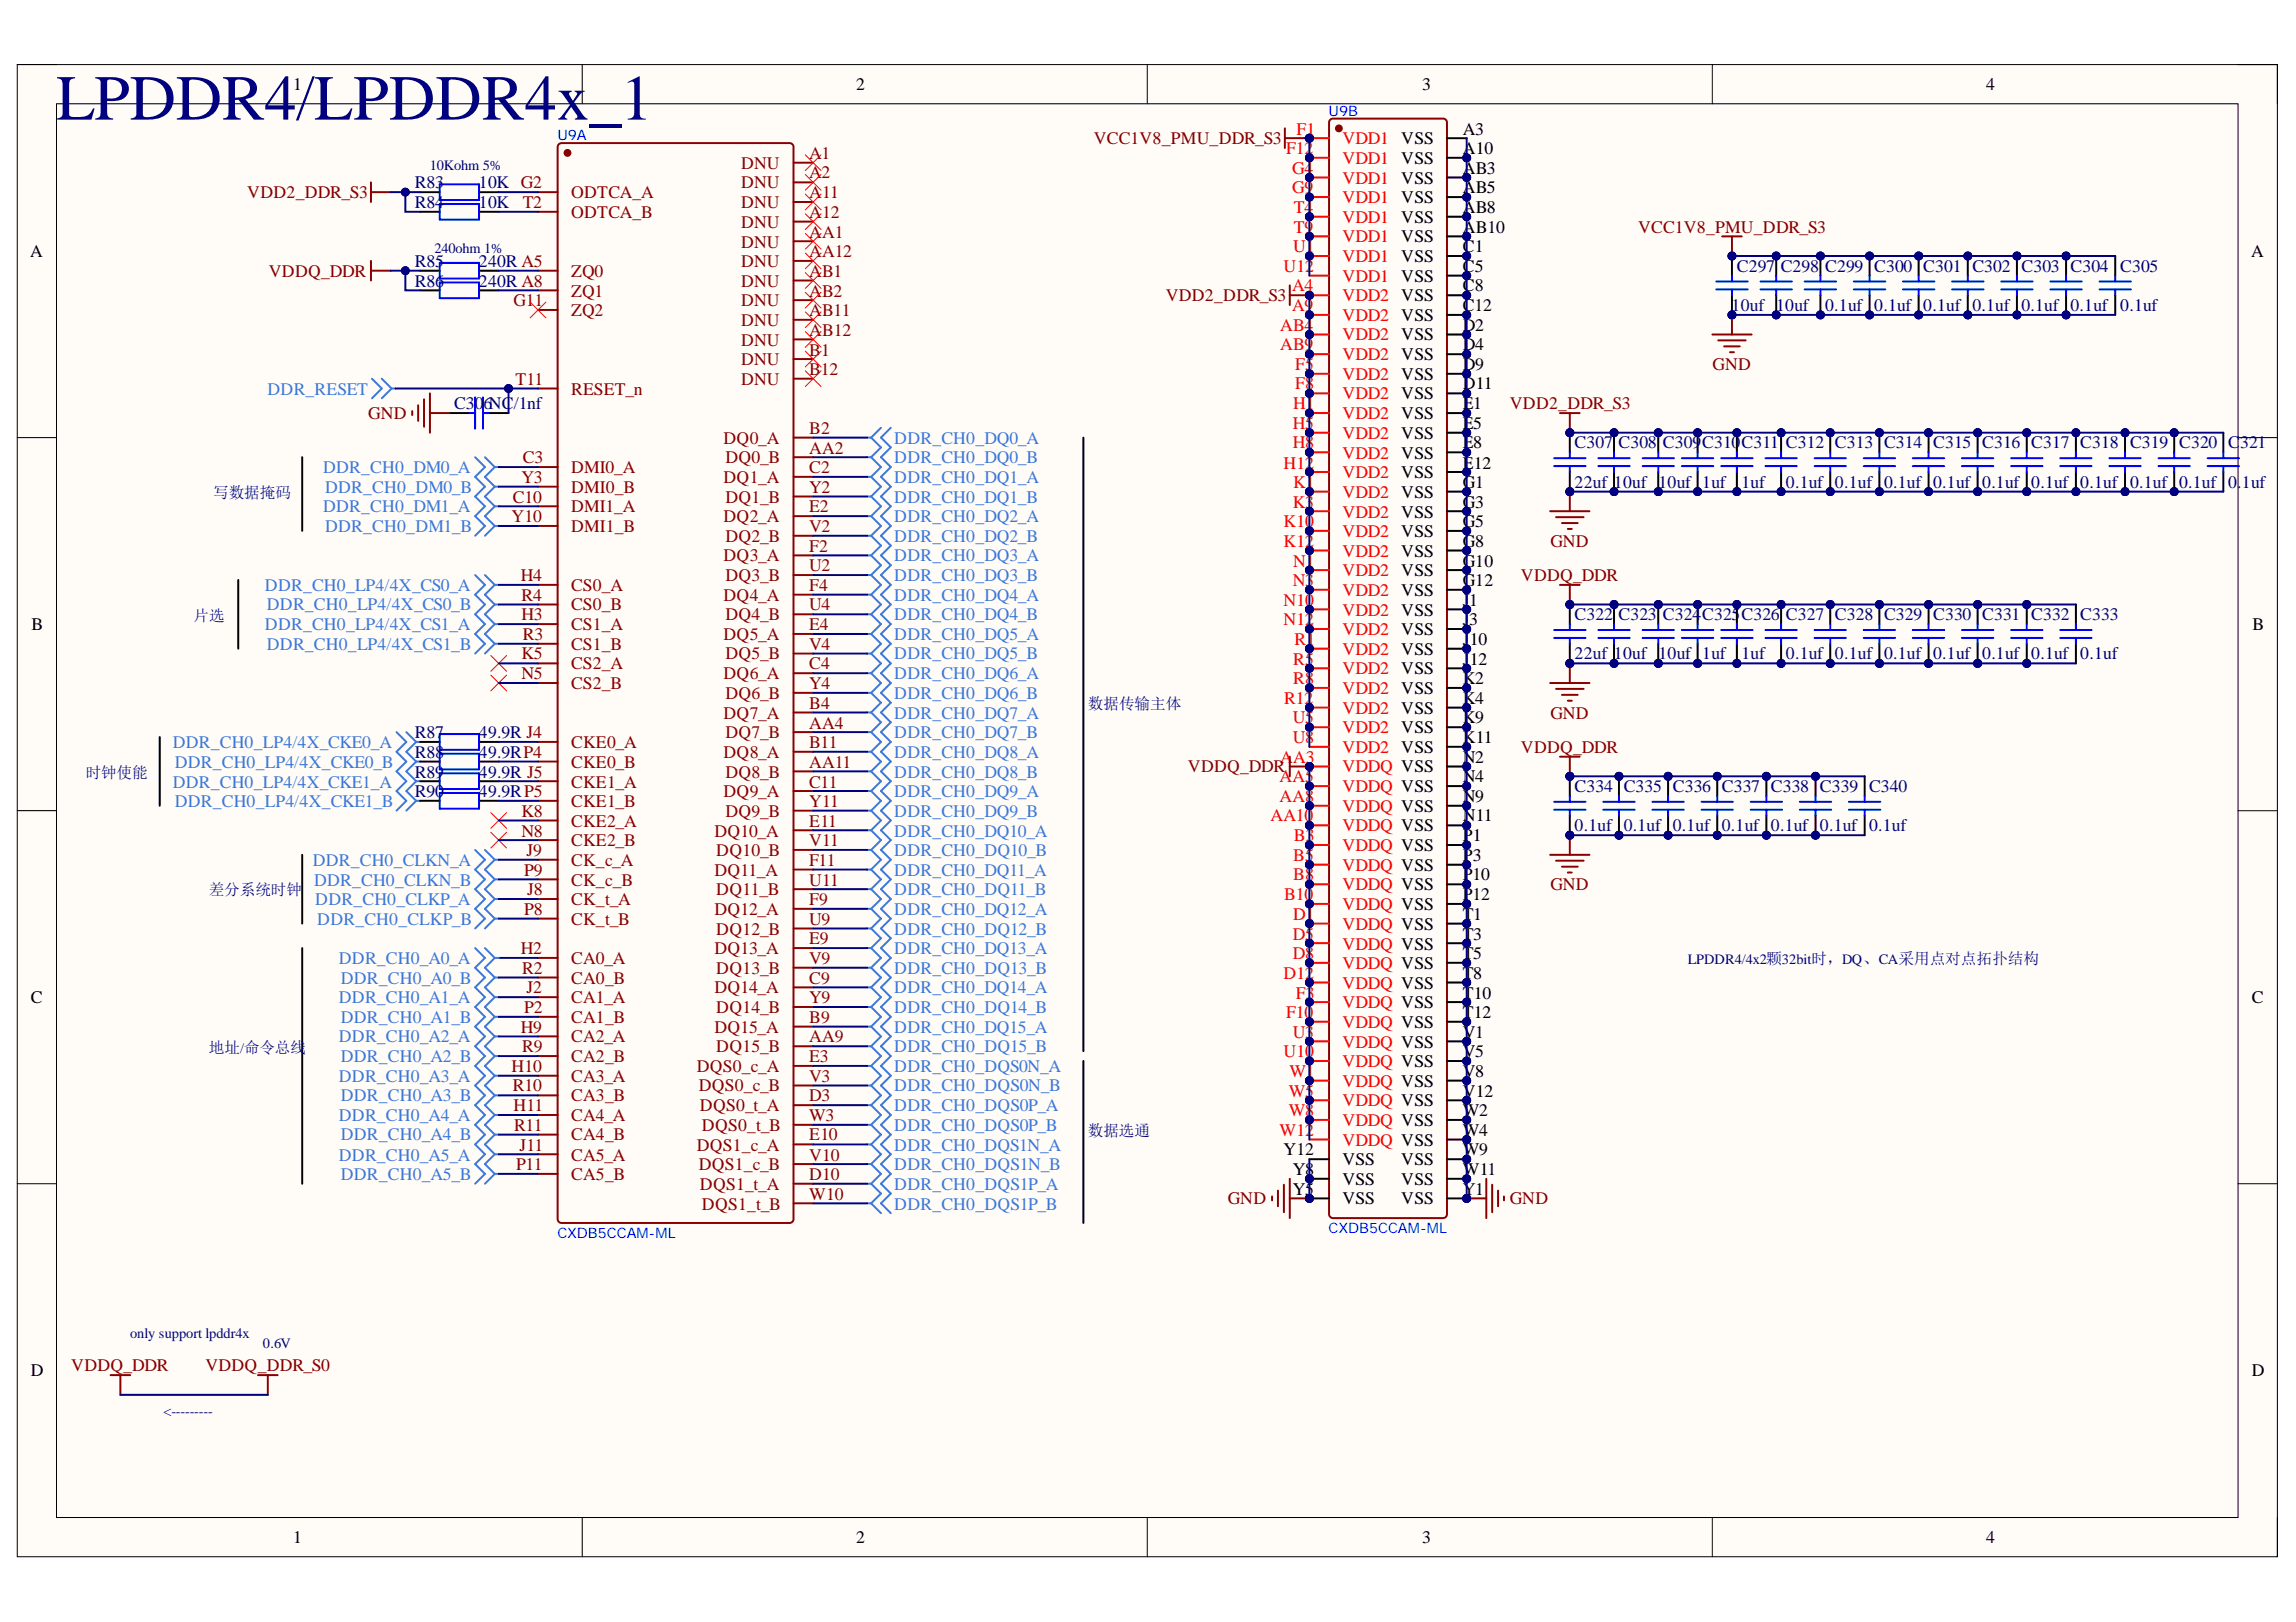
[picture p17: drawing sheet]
<svg xmlns="http://www.w3.org/2000/svg" width="297mm" height="210mm" viewBox="0 0 297 210" stroke-linecap="round" stroke-linejoin="round" font-family="sans-serif">
<defs><g id="words">
<text font-size="8.3" fill="#000080" x="7.3" y="15.5">LPDDR4/LPDDR4x_1</text>
<g font-size="2.3">
<text x="37.9" y="11.7">1</text>
<text x="110.8" y="11.7">2</text>
<text x="184" y="11.7">3</text>
<text x="256.9" y="11.7">4</text>
<text x="189.2" y="17.4">A3</text>
<text x="189.2" y="22.5">AB3</text>
<text x="189.2" y="20">A10</text>
<text x="189.2" y="27.6">AB8</text>
<text x="189.2" y="25">AB5</text>
<text x="3.9" y="33.3">A</text>
<text x="189.2" y="35.2">C5</text>
<text x="189.2" y="32.6">C1</text>
<text x="189.2" y="30.1">AB10</text>
<text x="291.2" y="33.3">A</text>
<text x="189.2" y="40.3">C12</text>
<text x="189.2" y="37.7">C8</text>
<text x="189.2" y="47.9">D9</text>
<text x="189.2" y="45.3">D4</text>
<text x="189.2" y="42.8">D2</text>
<text x="189.2" y="52.9">E1</text>
<text x="189.2" y="50.4">D11</text>
<text x="189.2" y="58">E8</text>
<text x="189.2" y="55.5">E5</text>
<text x="189.2" y="65.7">G3</text>
<text x="189.2" y="63.2">G1</text>
<text x="189.2" y="60.6">E12</text>
<text x="189.2" y="70.8">G8</text>
<text x="189.2" y="68.2">G5</text>
<text x="189.2" y="75.9">G12</text>
<text x="189.2" y="73.3">G10</text>
<text x="4.1" y="81.5">B</text>
<text x="189.2" y="83.5">J</text>
<text x="189.2" y="80.9">J</text>
<text x="189.2" y="78.4">J</text>
<text x="190.1" y="80.9">3</text>
<text x="190.1" y="78.4">1</text>
<text x="190.2" y="83.5">10</text>
<text x="291.4" y="81.5">B</text>
<text x="189.2" y="88.5">K2</text>
<text x="189.2" y="86">J</text>
<text x="190.2" y="86">12</text>
<text x="189.2" y="93.6">K9</text>
<text x="189.2" y="91.1">K4</text>
<text x="189.2" y="101.2">N4</text>
<text x="189.2" y="98.7">N2</text>
<text x="189.2" y="96.2">K11</text>
<text x="189.2" y="106.3">N11</text>
<text x="189.2" y="103.8">N9</text>
<text x="189.2" y="113.9">P10</text>
<text x="189.2" y="111.4">P3</text>
<text x="189.2" y="108.8">P1</text>
<text x="189.2" y="119.1">T1</text>
<text x="189.2" y="116.5">P12</text>
<text x="189.2" y="124.2">T5</text>
<text x="189.2" y="121.6">T3</text>
<text x="4" y="129.8">C</text>
<text x="189.2" y="131.8">T12</text>
<text x="189.2" y="129.2">T10</text>
<text x="189.2" y="126.7">T8</text>
<text x="291.3" y="129.8">C</text>
<text x="189.2" y="136.8">V5</text>
<text x="189.2" y="134.3">V1</text>
<text x="189.2" y="141.9">V12</text>
<text x="189.2" y="139.4">V8</text>
<text x="166.1" y="149.5">Y12</text>
<text x="189.2" y="149.5">W9</text>
<text x="189.2" y="147">W4</text>
<text x="189.2" y="144.5">W2</text>
<text x="167.2" y="152.1">Y8</text>
<text x="167.2" y="154.6">Y5</text>
<text x="173.7" y="150.8">VSS</text>
<text x="173.7" y="153.3">VSS</text>
<text x="173.7" y="155.9">VSS</text>
<text x="181.3" y="155.9">VSS</text>
<text x="181.3" y="153.3">VSS</text>
<text x="181.3" y="150.8">VSS</text>
<text x="189.2" y="154.6">Y1</text>
<text x="189.2" y="152.1">W11</text>
<text x="4" y="178.1">D</text>
<text x="291.3" y="178.1">D</text>
<text x="37.9" y="199.7">1</text>
<text x="110.8" y="199.7">2</text>
<text x="184" y="199.7">3</text>
<text x="256.9" y="199.7">4</text>
</g>
<g font-size="2.3" fill="#f00">
<text x="167.7" y="17.4">F1</text>
<text x="166.4" y="20">F12</text>
<text x="167.2" y="22.5">G4</text>
<text x="173.7" y="18.7">VDD1 VSS</text>
<text x="173.7" y="21.2">VDD1 VSS</text>
<text x="173.7" y="23.8">VDD1 VSS</text>
<text x="167.2" y="25">G9</text>
<text x="167.4" y="27.6">T4</text>
<text x="173.7" y="26.3">VDD1 VSS</text>
<text x="173.7" y="28.8">VDD1 VSS</text>
<text x="166.1" y="35.2">U12</text>
<text x="167.3" y="32.6">U1</text>
<text x="167.4" y="30.1">T9</text>
<text x="173.7" y="31.4">VDD1 VSS</text>
<text x="173.7" y="33.9">VDD1 VSS</text>
<text x="167.2" y="37.7">A4</text>
<text x="167.2" y="40.3">A9</text>
<text x="173.7" y="36.4">VDD1 VSS</text>
<text x="173.7" y="39">VDD2 VSS</text>
<text x="173.7" y="41.5">VDD2 VSS</text>
<text x="165.6" y="42.8">AB4</text>
<text x="165.6" y="45.3">AB9</text>
<text x="167.6" y="47.9">F5</text>
<text x="173.7" y="44.1">VDD2 VSS</text>
<text x="173.7" y="46.6">VDD2 VSS</text>
<text x="167.3" y="52.9">H1</text>
<text x="167.6" y="50.4">F8</text>
<text x="173.7" y="49.1">VDD2 VSS</text>
<text x="173.7" y="51.7">VDD2 VSS</text>
<text x="167.2" y="55.5">H5</text>
<text x="167.2" y="58">H8</text>
<text x="173.7" y="54.2">VDD2 VSS</text>
<text x="173.7" y="56.7">VDD2 VSS</text>
<text x="173.7" y="59.4">VDD2 VSS</text>
<text x="166.1" y="60.6">H12</text>
<text x="167.2" y="65.7">K3</text>
<text x="167.3" y="63.2">K1</text>
<text x="173.7" y="61.9">VDD2 VSS</text>
<text x="173.7" y="64.4">VDD2 VSS</text>
<text x="166.1" y="68.2">K10</text>
<text x="166.1" y="70.8">K12</text>
<text x="173.7" y="67">VDD2 VSS</text>
<text x="173.7" y="69.5">VDD2 VSS</text>
<text x="167.2" y="75.9">N3</text>
<text x="167.3" y="73.3">N1</text>
<text x="173.7" y="72.1">VDD2 VSS</text>
<text x="173.7" y="74.6">VDD2 VSS</text>
<text x="173.7" y="77.1">VDD2 VSS</text>
<text x="166.1" y="78.4">N10</text>
<text x="166.1" y="80.9">N12</text>
<text x="167.5" y="83.5">R1</text>
<text x="173.7" y="79.7">VDD2 VSS</text>
<text x="173.7" y="82.2">VDD2 VSS</text>
<text x="167.3" y="86">R5</text>
<text x="167.3" y="88.5">R8</text>
<text x="173.7" y="84.7">VDD2 VSS</text>
<text x="173.7" y="87.3">VDD2 VSS</text>
<text x="173.7" y="89.8">VDD2 VSS</text>
<text x="166.1" y="91.1">R12</text>
<text x="167.2" y="93.6">U5</text>
<text x="173.7" y="92.4">VDD2 VSS</text>
<text x="173.7" y="94.9">VDD2 VSS</text>
<text x="165.5" y="101.2">AA5</text>
<text x="165.6" y="98.7">A</text>
<text x="167.2" y="96.2">U8</text>
<text x="167.3" y="98.7">A3</text>
<text x="173.7" y="97.4">VDD2 VSS</text>
<text x="173.7" y="100">VDDQ VSS</text>
<text x="164.4" y="106.3">AA10</text>
<text x="165.5" y="103.8">AA8</text>
<text x="173.7" y="102.5">VDDQ VSS</text>
<text x="173.7" y="105">VDDQ VSS</text>
<text x="173.7" y="107.6">VDDQ VSS</text>
<text x="167.3" y="111.4">B5</text>
<text x="167.3" y="113.9">B8</text>
<text x="167.4" y="108.8">B3</text>
<text x="173.7" y="110.1">VDDQ VSS</text>
<text x="173.7" y="112.7">VDDQ VSS</text>
<text x="166.1" y="116.5">B10</text>
<text x="167.3" y="119.1">D1</text>
<text x="173.7" y="115.2">VDDQ VSS</text>
<text x="173.7" y="117.7">VDDQ VSS</text>
<text x="167.2" y="121.6">D5</text>
<text x="167.2" y="124.2">D8</text>
<text x="173.7" y="120.3">VDDQ VSS</text>
<text x="173.7" y="122.9">VDDQ VSS</text>
<text x="173.7" y="125.4">VDDQ VSS</text>
<text x="166.1" y="126.7">D12</text>
<text x="166.4" y="131.8">F10</text>
<text x="167.7" y="129.2">F3</text>
<text x="173.7" y="128">VDDQ VSS</text>
<text x="173.7" y="130.5">VDDQ VSS</text>
<text x="166.1" y="136.8">U10</text>
<text x="167.2" y="134.3">U3</text>
<text x="173.7" y="133">VDDQ VSS</text>
<text x="173.7" y="135.6">VDDQ VSS</text>
<text x="166.7" y="141.9">W5</text>
<text x="166.8" y="139.4">W1</text>
<text x="173.7" y="138.1">VDDQ VSS</text>
<text x="173.7" y="140.6">VDDQ VSS</text>
<text x="173.7" y="143.2">VDDQ VSS</text>
<text x="165.5" y="147">W12</text>
<text x="166.7" y="144.5">W8</text>
<text x="173.7" y="145.7">VDDQ VSS</text>
<text x="173.7" y="148.3">VDDQ VSS</text>
</g>
<g font-size="2.3" fill="#800">
<text x="95.9" y="21.8">DNU</text>
<text x="104.7" y="23.1">A2</text>
<text x="104.7" y="20.5">A1</text>
<text x="67.6" y="26.9">T2</text>
<text x="73.9" y="25.6">ODTCA_A</text>
<text x="73.9" y="28.2">ODTCA_B</text>
<text x="95.9" y="29.5">DNU</text>
<text x="95.9" y="26.9">DNU</text>
<text x="95.9" y="24.4">DNU</text>
<text x="104.7" y="28.2">A12</text>
<text x="104.7" y="25.6">A11</text>
<text x="73.9" y="35.9">ZQ0</text>
<text x="95.9" y="34.6">DNU</text>
<text x="95.9" y="32.1">DNU</text>
<text x="104.7" y="35.9">AB1</text>
<text x="104.7" y="33.3">AA12</text>
<text x="104.7" y="30.8">AA1</text>
<text x="66.4" y="39.7">G11</text>
<text x="73.9" y="38.4">ZQ1</text>
<text x="73.9" y="40.9">ZQ2</text>
<text x="95.9" y="39.7">DNU</text>
<text x="95.9" y="37.1">DNU</text>
<text x="104.7" y="40.9">AB11</text>
<text x="104.7" y="38.4">AB2</text>
<text x="95.9" y="47.3">DNU</text>
<text x="95.9" y="44.7">DNU</text>
<text x="95.9" y="42.2">DNU</text>
<text x="104.7" y="46">B1</text>
<text x="104.7" y="43.5">AB12</text>
<text x="66.7" y="49.8">T11</text>
<text x="73.9" y="51.1">RESET_n</text>
<text x="95.9" y="49.8">DNU</text>
<text x="104.7" y="48.5">B12</text>
<text x="67.6" y="60">C3</text>
<text x="93.6" y="57.4">DQ0_A</text>
<text x="93.9" y="60">DQ0_B</text>
<text x="104.7" y="58.7">AA2</text>
<text x="104.7" y="56.2">B2</text>
<text x="66.4" y="65">C10</text>
<text x="67.5" y="62.5">Y3</text>
<text x="73.9" y="61.2">DMI0_A</text>
<text x="73.9" y="63.8">DMI0_B</text>
<text x="93.6" y="62.5">DQ1_A</text>
<text x="93.9" y="65">DQ1_B</text>
<text x="104.7" y="63.8">Y2</text>
<text x="104.7" y="61.2">C2</text>
<text x="66.2" y="67.6">Y10</text>
<text x="73.9" y="66.3">DMI1_A</text>
<text x="73.9" y="68.8">DMI1_B</text>
<text x="93.6" y="67.6">DQ2_A</text>
<text x="93.9" y="70.1">DQ2_B</text>
<text x="104.7" y="71.4">F2</text>
<text x="104.7" y="68.8">V2</text>
<text x="104.7" y="66.3">E2</text>
<text x="67.4" y="75.2">H4</text>
<text x="67.5" y="77.7">R4</text>
<text x="73.9" y="76.5">CS0_A</text>
<text x="93.6" y="77.7">DQ4_A</text>
<text x="93.6" y="72.6">DQ3_A</text>
<text x="93.9" y="75.2">DQ3_B</text>
<text x="104.7" y="76.5">F4</text>
<text x="104.7" y="73.9">U2</text>
<text x="67.5" y="80.3">H3</text>
<text x="67.6" y="82.8">R3</text>
<text x="73.9" y="79">CS0_B</text>
<text x="73.9" y="81.5">CS1_A</text>
<text x="93.6" y="82.8">DQ5_A</text>
<text x="93.9" y="80.3">DQ4_B</text>
<text x="104.7" y="81.5">E4</text>
<text x="104.7" y="79">U4</text>
<text x="67.5" y="85.3">K5</text>
<text x="67.5" y="87.9">N5</text>
<text x="73.9" y="84.1">CS1_B</text>
<text x="73.9" y="86.6">CS2_A</text>
<text x="73.9" y="89.2">CS2_B</text>
<text x="93.6" y="87.9">DQ6_A</text>
<text x="93.9" y="85.3">DQ5_B</text>
<text x="104.7" y="89.2">Y4</text>
<text x="104.7" y="86.6">C4</text>
<text x="104.7" y="84.1">V4</text>
<text x="93.6" y="93">DQ7_A</text>
<text x="93.9" y="95.6">DQ7_B</text>
<text x="93.9" y="90.5">DQ6_B</text>
<text x="104.7" y="94.3">AA4</text>
<text x="104.7" y="91.8">B4</text>
<text x="73.9" y="96.8">CKE0_A</text>
<text x="73.9" y="99.4">CKE0_B</text>
<text x="73.9" y="101.9">CKE1_A</text>
<text x="93.6" y="98.1">DQ8_A</text>
<text x="93.9" y="100.6">DQ8_B</text>
<text x="104.7" y="101.9">C11</text>
<text x="104.7" y="99.4">AA11</text>
<text x="104.7" y="96.8">B11</text>
<text x="67.5" y="105.7">K8</text>
<text x="73.9" y="104.4">CKE1_B</text>
<text x="73.9" y="107">CKE2_A</text>
<text x="93.6" y="103.2">DQ9_A</text>
<text x="93.9" y="105.7">DQ9_B</text>
<text x="104.7" y="107">E11</text>
<text x="104.7" y="104.4">Y11</text>
<text x="67.5" y="108.3">N8</text>
<text x="67.8" y="113.3">P9</text>
<text x="68.1" y="110.8">J9</text>
<text x="73.9" y="109.5">CKE2_B</text>
<text x="73.9" y="112.1">CK_c_A</text>
<text x="92.4" y="113.3">DQ11_A</text>
<text x="92.4" y="108.3">DQ10_A</text>
<text x="92.7" y="110.8">DQ10_B</text>
<text x="104.7" y="112.1">F11</text>
<text x="104.7" y="109.5">V11</text>
<text x="67.8" y="118.4">P8</text>
<text x="68.2" y="115.9">J8</text>
<text x="73.9" y="114.6">CK_c_B</text>
<text x="73.9" y="117.1">CK_t_A</text>
<text x="73.9" y="119.7">CK_t_B</text>
<text x="92.4" y="118.4">DQ12_A</text>
<text x="92.7" y="115.9">DQ11_B</text>
<text x="104.7" y="119.7">U9</text>
<text x="104.7" y="117.1">F9</text>
<text x="104.7" y="114.6">U11</text>
<text x="67.4" y="123.5">H2</text>
<text x="73.9" y="124.7">CA0_A</text>
<text x="92.4" y="123.5">DQ13_A</text>
<text x="92.7" y="120.9">DQ12_B</text>
<text x="104.7" y="124.7">V9</text>
<text x="104.7" y="122.2">E9</text>
<text x="67.5" y="126">R2</text>
<text x="67.8" y="131.1">P2</text>
<text x="68.1" y="128.6">J2</text>
<text x="73.9" y="127.3">CA0_B</text>
<text x="73.9" y="129.8">CA1_A</text>
<text x="92.4" y="128.6">DQ14_A</text>
<text x="92.7" y="131.1">DQ14_B</text>
<text x="92.7" y="126">DQ13_B</text>
<text x="104.7" y="129.8">Y9</text>
<text x="104.7" y="127.3">C9</text>
<text x="67.4" y="133.6">H9</text>
<text x="67.5" y="136.2">R9</text>
<text x="73.9" y="132.4">CA1_B</text>
<text x="73.9" y="134.9">CA2_A</text>
<text x="73.9" y="137.4">CA2_B</text>
<text x="92.4" y="133.6">DQ15_A</text>
<text x="92.7" y="136.2">DQ15_B</text>
<text x="104.7" y="137.4">E3</text>
<text x="104.7" y="134.9">AA9</text>
<text x="104.7" y="132.4">B9</text>
<text x="66.2" y="138.7">H10</text>
<text x="66.4" y="141.2">R10</text>
<text x="66.4" y="143.8">H11</text>
<text x="73.9" y="142.5">CA3_B</text>
<text x="73.9" y="140">CA3_A</text>
<text x="90.1" y="138.7">DQS0_c_A</text>
<text x="90.4" y="141.2">DQS0_c_B</text>
<text x="90.6" y="143.8">DQS0_t_A</text>
<text x="104.7" y="142.5">D3</text>
<text x="104.7" y="140">V3</text>
<text x="66.5" y="146.3">R11</text>
<text x="67.2" y="148.9">J11</text>
<text x="73.9" y="145">CA4_A</text>
<text x="73.9" y="147.6">CA4_B</text>
<text x="90.1" y="148.9">DQS1_c_A</text>
<text x="90.8" y="146.3">DQS0_t_B</text>
<text x="104.7" y="147.6">E10</text>
<text x="104.7" y="145">W3</text>
<text x="66.8" y="151.5">P11</text>
<text x="73.9" y="150.2">CA5_A</text>
<text x="73.9" y="152.7">CA5_B</text>
<text x="90.4" y="151.5">DQS1_c_B</text>
<text x="90.6" y="154">DQS1_t_A</text>
<text x="104.7" y="155.3">W10</text>
<text x="104.7" y="152.7">D10</text>
<text x="104.7" y="150.2">V10</text>
<text x="90.8" y="156.5">DQS1_t_B</text>
</g>
<g font-size="2.3" fill="#800000">
<text x="141.5" y="18.7">VCC1V8_PMU_DDR_S3</text>
<text x="32" y="25.6">VDD2_DDR_S3</text>
<text x="34.8" y="35.9">VDDQ_DDR</text>
<text x="211.9" y="30.1">VCC1V8_PMU_DDR_S3</text>
<text x="150.8" y="39">VDD2_DDR_S3</text>
<text x="221.6" y="47.9">GND</text>
<text x="195.3" y="52.9">VDD2_DDR_S3</text>
<text x="47.6" y="54.2">GND</text>
<text x="200.6" y="70.8">GND</text>
<text x="196.8" y="75.2">VDDQ_DDR</text>
<text x="200.6" y="93">GND</text>
<text x="153.7" y="100">VDDQ_DDR</text>
<text x="196.8" y="97.4">VDDQ_DDR</text>
<text x="200.6" y="115.2">GND</text>
<text x="158.9" y="155.9">GND</text>
<text x="195.3" y="155.9">GND</text>
<text x="9.2" y="177.4">VDDQ_DDR</text>
<text x="26.6" y="177.4">VDDQ_DDR_S0</text>
</g>
<g font-size="2.3" fill="#000080">
<text x="53.7" y="24.4">R83</text>
<text x="53.7" y="26.9">R84</text>
<text x="62" y="24.4">10K G2</text>
<text x="62" y="26.9">10K</text>
<text x="53.7" y="34.6">R85</text>
<text x="62" y="34.6">240R A5</text>
<text x="224.7" y="35.2">C297</text>
<text x="230.4" y="35.2">C298</text>
<text x="236.1" y="35.2">C299</text>
<text x="242.5" y="35.2">C300</text>
<text x="248.8" y="35.2">C301</text>
<text x="255.2" y="35.2">C302</text>
<text x="261.5" y="35.2">C303</text>
<text x="267.9" y="35.2">C304</text>
<text x="274.3" y="35.2">C305</text>
<text x="53.7" y="37.1">R86</text>
<text x="62" y="37.1">240R A8</text>
<text x="224" y="40.3">10uf 10uf</text>
<text x="236.1" y="40.3">0.1uf</text>
<text x="242.5" y="40.3">0.1uf</text>
<text x="248.8" y="40.3">0.1uf</text>
<text x="255.2" y="40.3">0.1uf</text>
<text x="261.5" y="40.3">0.1uf</text>
<text x="267.9" y="40.3">0.1uf</text>
<text x="274.3" y="40.3">0.1uf</text>
<text x="58.7" y="52.9">C30</text>
<text x="62.5" y="52.9">6NC/1nf</text>
<text x="203.7" y="58">C307</text>
<text x="209.4" y="58">C308</text>
<text x="215.1" y="58">C309</text>
<text x="220.2" y="58">C310</text>
<text x="225.3" y="58">C311</text>
<text x="231" y="58">C312</text>
<text x="237.4" y="58">C313</text>
<text x="243.7" y="58">C314</text>
<text x="250.1" y="58">C315</text>
<text x="256.4" y="58">C316</text>
<text x="262.8" y="58">C317</text>
<text x="269.1" y="58">C318</text>
<text x="275.6" y="58">C319</text>
<text x="281.9" y="58">C320</text>
<text x="288.3" y="58">C321</text>
<text x="203.7" y="63.2">22uf 10uf</text>
<text x="214.5" y="63.2">10uf</text>
<text x="220.2" y="63.2">1uf</text>
<text x="225.3" y="63.2">1uf</text>
<text x="231" y="63.2">0.1uf</text>
<text x="237.4" y="63.2">0.1uf</text>
<text x="243.7" y="63.2">0.1uf</text>
<text x="250.1" y="63.2">0.1uf</text>
<text x="256.4" y="63.2">0.1uf</text>
<text x="262.8" y="63.2">0.1uf</text>
<text x="269.1" y="63.2">0.1uf</text>
<text x="275.6" y="63.2">0.1uf</text>
<text x="281.9" y="63.2">0.1uf</text>
<text x="288.3" y="63.2">0.1uf</text>
<text x="203.7" y="80.3">C322</text>
<text x="209.4" y="80.3">C323</text>
<text x="215.1" y="80.3">C324</text>
<text x="220.2" y="80.3">C325</text>
<text x="225.3" y="80.3">C326</text>
<text x="231" y="80.3">C327</text>
<text x="237.4" y="80.3">C328</text>
<text x="243.7" y="80.3">C329</text>
<text x="250.1" y="80.3">C330</text>
<text x="256.4" y="80.3">C331</text>
<text x="262.8" y="80.3">C332</text>
<text x="269.1" y="80.3">C333</text>
<text x="203.7" y="85.3">22uf 10uf</text>
<text x="214.5" y="85.3">10uf</text>
<text x="220.2" y="85.3">1uf</text>
<text x="225.3" y="85.3">1uf</text>
<text x="231" y="85.3">0.1uf</text>
<text x="237.4" y="85.3">0.1uf</text>
<text x="243.7" y="85.3">0.1uf</text>
<text x="250.1" y="85.3">0.1uf</text>
<text x="256.4" y="85.3">0.1uf</text>
<text x="262.8" y="85.3">0.1uf</text>
<text x="269.1" y="85.3">0.1uf</text>
<text x="53.7" y="95.6">R87</text>
<text x="62" y="95.6">49.9R J4</text>
<text x="53.7" y="98.1">R88</text>
<text x="53.7" y="100.6">R89</text>
<text x="62" y="98.1">49.9RP4</text>
<text x="62" y="100.6">49.9R J5</text>
<text x="53.7" y="103.2">R90</text>
<text x="62" y="103.2">49.9RP5</text>
<text x="203.7" y="102.5">C334</text>
<text x="203.7" y="107.6">0.1uf</text>
<text x="210.1" y="102.5">C335</text>
<text x="210.1" y="107.6">0.1uf</text>
<text x="216.4" y="102.5">C336</text>
<text x="216.4" y="107.6">0.1uf</text>
<text x="222.8" y="102.5">C337</text>
<text x="222.8" y="107.6">0.1uf</text>
<text x="229.1" y="102.5">C338</text>
<text x="229.1" y="107.6">0.1uf</text>
<text x="235.5" y="102.5">C339</text>
<text x="235.5" y="107.6">0.1uf</text>
<text x="241.8" y="102.5">C340</text>
<text x="241.8" y="107.6">0.1uf</text>
</g>
<g font-size="2.3" fill="#3c78d8">
<text x="34.6" y="51.1">DDR_RESET</text>
<text x="115.7" y="57.4">DDR_CH0_DQ0_A</text>
<text x="115.7" y="60">DDR_CH0_DQ0_B</text>
<text x="41.8" y="61.2">DDR_CH0_DM0_A</text>
<text x="42.1" y="63.8">DDR_CH0_DM0_B</text>
<text x="115.7" y="62.5">DDR_CH0_DQ1_A</text>
<text x="115.7" y="65">DDR_CH0_DQ1_B</text>
<text x="41.8" y="66.3">DDR_CH0_DM1_A</text>
<text x="42.1" y="68.8">DDR_CH0_DM1_B</text>
<text x="115.7" y="67.6">DDR_CH0_DQ2_A</text>
<text x="115.7" y="70.1">DDR_CH0_DQ2_B</text>
<text x="34.3" y="76.5">DDR_CH0_LP4/4X_CS0_A</text>
<text x="115.7" y="72.6">DDR_CH0_DQ3_A</text>
<text x="115.7" y="77.7">DDR_CH0_DQ4_A</text>
<text x="115.7" y="75.2">DDR_CH0_DQ3_B</text>
<text x="34.3" y="81.5">DDR_CH0_LP4/4X_CS1_A</text>
<text x="34.5" y="79">DDR_CH0_LP4/4X_CS0_B</text>
<text x="115.7" y="82.8">DDR_CH0_DQ5_A</text>
<text x="115.7" y="80.3">DDR_CH0_DQ4_B</text>
<text x="34.5" y="84.1">DDR_CH0_LP4/4X_CS1_B</text>
<text x="115.7" y="87.9">DDR_CH0_DQ6_A</text>
<text x="115.7" y="85.3">DDR_CH0_DQ5_B</text>
<text x="115.7" y="93">DDR_CH0_DQ7_A</text>
<text x="115.7" y="90.5">DDR_CH0_DQ6_B</text>
<text x="115.7" y="95.6">DDR_CH0_DQ7_B</text>
<text x="22.3" y="96.8">DDR_CH0_LP4/4X_CKE0_A</text>
<text x="22.3" y="101.9">DDR_CH0_LP4/4X_CKE1_A</text>
<text x="22.6" y="99.4">DDR_CH0_LP4/4X_CKE0_B</text>
<text x="115.7" y="98.1">DDR_CH0_DQ8_A</text>
<text x="115.7" y="100.6">DDR_CH0_DQ8_B</text>
<text x="22.6" y="104.4">DDR_CH0_LP4/4X_CKE1_B</text>
<text x="115.7" y="103.2">DDR_CH0_DQ9_A</text>
<text x="115.7" y="105.7">DDR_CH0_DQ9_B</text>
<text x="40.5" y="112.1">DDR_CH0_CLKN_A</text>
<text x="115.7" y="108.3">DDR_CH0_DQ10_A</text>
<text x="115.7" y="113.3">DDR_CH0_DQ11_A</text>
<text x="115.7" y="110.8">DDR_CH0_DQ10_B</text>
<text x="40.6" y="114.6">DDR_CH0_CLKN_B</text>
<text x="40.8" y="117.1">DDR_CH0_CLKP_A</text>
<text x="41" y="119.7">DDR_CH0_CLKP_B</text>
<text x="115.7" y="118.4">DDR_CH0_DQ12_A</text>
<text x="115.7" y="115.9">DDR_CH0_DQ11_B</text>
<text x="43.8" y="124.7">DDR_CH0_A0_A</text>
<text x="115.7" y="123.5">DDR_CH0_DQ13_A</text>
<text x="115.7" y="120.9">DDR_CH0_DQ12_B</text>
<text x="43.8" y="129.8">DDR_CH0_A1_A</text>
<text x="44.1" y="127.3">DDR_CH0_A0_B</text>
<text x="115.7" y="128.6">DDR_CH0_DQ14_A</text>
<text x="115.7" y="126">DDR_CH0_DQ13_B</text>
<text x="115.7" y="131.1">DDR_CH0_DQ14_B</text>
<text x="43.8" y="134.9">DDR_CH0_A2_A</text>
<text x="44.1" y="132.4">DDR_CH0_A1_B</text>
<text x="44.1" y="137.4">DDR_CH0_A2_B</text>
<text x="115.7" y="133.6">DDR_CH0_DQ15_A</text>
<text x="115.7" y="136.2">DDR_CH0_DQ15_B</text>
<text x="43.8" y="140">DDR_CH0_A3_A</text>
<text x="44.1" y="142.5">DDR_CH0_A3_B</text>
<text x="115.7" y="143.8">DDR_CH0_DQS0P_A</text>
<text x="115.7" y="138.7">DDR_CH0_DQS0N_A</text>
<text x="115.7" y="141.2">DDR_CH0_DQS0N_B</text>
<text x="43.8" y="145">DDR_CH0_A4_A</text>
<text x="44.1" y="147.6">DDR_CH0_A4_B</text>
<text x="115.7" y="148.9">DDR_CH0_DQS1N_A</text>
<text x="115.7" y="146.3">DDR_CH0_DQS0P_B</text>
<text x="43.8" y="150.2">DDR_CH0_A5_A</text>
<text x="44.1" y="152.7">DDR_CH0_A5_B</text>
<text x="115.7" y="154">DDR_CH0_DQS1P_A</text>
<text x="115.7" y="151.5">DDR_CH0_DQS1N_B</text>
<text x="115.7" y="156.5">DDR_CH0_DQS1P_B</text>
</g>
<g font-size="2" fill="#000080">
<text x="27.6" y="64.4">写数据掩码</text>
<text x="25.1" y="80.3">片选</text>
<text x="140.7" y="91.8">数据传输主体</text>
<text x="11.1" y="100.6">时钟使能</text>
<text x="27" y="115.9">差分系统时钟</text>
<text x="27" y="136.2">地址/命令总线</text>
<text x="140.7" y="147">数据选通</text>
</g>
<g font-size="1.9" fill="#00f">
<text x="171.9" y="15">U9B</text>
<text x="72.1" y="18.2">U9A</text>
<text x="72.1" y="160.2">CXDB5CCAM-ML</text>
<text x="171.9" y="159.5">CXDB5CCAM-ML</text>
</g>
<g font-size="1.9" fill="#000080">
<text x="55.6" y="22">10Kohm 5%</text>
<text x="56.2" y="32.7">240ohm 1%</text>
<text x="218.4" y="124.7">LPDDR4/4x2颗32bit时，DQ、CA采用点对点拓扑结构</text>
<text x="16.8" y="173.1">only support lpddr4x</text>
<text x="34" y="174.4">0.6V</text>
<text x="21.2" y="183.3">&lt;---------</text>
</g>
</g></defs>
<path d="M2.2 8.4h292.4v193.1h-292.4z" fill-rule="evenodd" fill="#fffcf8"/>
<path d="M2.2 8.4h292.4v193.1h-292.4z" fill="none" stroke="#000" stroke-width=".13"/>
<path d="M7.3 13.4h282.2v183h-282.2z" fill-rule="evenodd" fill="#fffcf8"/>
<g fill="none" stroke="#000" stroke-width=".13">
<path d="M2.2 8.4h5.1M7.3 13.4h282.2v183h-282.2zM75.3 8.4v5M148.4 8.4v5M221.5 8.4v5M289.5 8.4h5.1v5M2.2 56.6h5.1M289.5 56.6h5.1M2.2 104.9h5.1M289.5 104.9h5.1M2.2 153.2h5.1M289.5 153.2h5.1"/>
<path d="M75.3 196.4v5.1M148.4 196.4v5.1M221.5 196.4v5.1M294.6 196.4v5.1"/>
</g>
<path d="M72.2 18.8l.2-.2 .3-.1h29.4l.3 .1 .2 .2 .1 .2v138.8l-.1 .2-.2 .2-.3 .1h-29.4l-.3-.1-.2-.2-.1-.2v-138.8z" fill="none" stroke="#800" stroke-width=".25"/>
<circle cx="73.4" cy="19.8" r=".38" fill="#800"/>
<g fill="none" stroke="#800" stroke-width=".25">
<path d="M69.6 24.9h2.5M69.6 27.4h2.5M69.6 35h2.5M69.6 37.6h2.5M102.7 38.8h2.5M102.7 36.3h2.5M102.7 33.8h2.5M102.7 31.2h2.5M102.7 28.7h2.5M102.7 26.1h2.5M102.7 23.6h2.5M102.7 21.1h2.5"/>
<path d="M69.6 40.1h2.5M69.6 50.3h2.5M102.7 59.2h2.5M102.7 56.6h2.5M102.7 49h2.5M102.7 46.5h2.5M102.7 43.9h2.5M102.7 41.4h2.5M69.6 60.4h2.5M69.6 63h2.5M69.6 65.5h2.5M69.6 68.1h2.5"/>
<path d="M69.6 75.7h2.5M69.6 78.2h2.5M102.7 79.5h2.5M102.7 77h2.5M102.7 74.4h2.5M102.7 71.9h2.5M102.7 69.3h2.5M102.7 66.8h2.5M102.7 64.3h2.5M102.7 61.7h2.5M69.6 80.8h2.5M69.6 83.3h2.5"/>
<path d="M69.6 85.9h2.5M69.6 88.4h2.5M69.6 96h2.5M69.6 98.6h2.5M102.7 99.8h2.5M102.7 97.3h2.5M102.7 94.7h2.5M102.7 92.2h2.5M102.7 89.7h2.5M102.7 87.1h2.5M102.7 84.6h2.5M102.7 82h2.5"/>
<path d="M69.6 101.1h2.5M69.6 103.6h2.5M69.6 106.2h2.5M69.6 108.7h2.5M69.6 111.3h2.5M69.6 113.8h2.5M69.6 116.3h2.5M69.6 118.9h2.5M102.7 117.6h2.5M102.7 115.1h2.5M102.7 112.5h2.5M102.7 110h2.5"/>
<path d="M102.7 107.4h2.5M102.7 104.9h2.5M102.7 102.4h2.5M69.6 124h2.5M69.6 126.5h2.5M69.6 129h2.5M69.6 131.6h2.5M69.6 134.1h2.5M69.6 136.7h2.5M69.6 139.2h2.5M102.7 137.9h2.5M102.7 135.4h2.5"/>
<path d="M102.7 132.9h2.5M102.7 130.3h2.5M102.7 127.8h2.5M102.7 125.2h2.5M102.7 122.7h2.5M102.7 120.2h2.5M69.6 141.8h2.5M69.6 144.3h2.5M69.6 146.8h2.5M69.6 149.4h2.5M69.6 151.9h2.5M102.7 155.7h2.5"/>
<path d="M102.7 153.2h2.5M102.7 150.6h2.5M102.7 148.1h2.5M102.7 145.6h2.5M102.7 143h2.5M102.7 140.5h2.5"/>
<circle cx="73.4" cy="19.8" r=".38"/>
</g>
<g fill="none" stroke="#3c78d8" stroke-width=".25">
<path d="M48.1 49l1.3 1.3-1.3 1.2M49.4 49l1.3 1.3M50.7 50.3l-1.3 1.2M50.7 50.3h.5M61.5 59.2l1.2 1.2-1.2 1.3 1.2 1.3-1.2 1.3 1.2 1.2-1.2 1.3 1.2 1.3-1.2 1.2M62.7 59.2l1.3 1.2M112.2 56.6h.5M112.2 59.2h.5M112.7 56.6l1.3 1.3-1.3 1.3M112.7 59.2l1.3 1.2-1.3 1.3M114 55.4l-1.3 1.2M115.2 55.4l-1.2 1.2 1.2 1.3-1.2 1.3 1.2 1.2-1.2 1.3 1.2 1.3-1.2 1.3 1.2 1.2-1.2 1.3 1.2 1.3-1.2 1.2 1.2 1.3-1.2 1.3 1.2 1.2-1.2 1.3 1.2 1.3-1.2 1.3 1.2 1.2-1.2 1.3 1.2 1.3-1.2 1.2 1.2 1.3-1.2 1.3 1.2 1.3-1.2 1.2 1.2 1.3-1.2 1.3 1.2 1.2-1.2 1.3 1.2 1.3-1.2 1.2 1.2 1.3-1.2 1.3 1.2 1.3-1.2 1.2 1.2 1.3-1.2 1.3 1.2 1.2-1.2 1.3 1.2 1.3-1.2 1.2 1.2 1.3-1.2 1.3 1.2 1.3-1.2 1.2 1.2 1.3-1.2 1.3 1.2 1.2-1.2 1.3 1.2 1.3-1.2 1.3 1.2 1.2-1.2 1.3 1.2 1.3-1.2 1.2 1.2 1.3-1.2 1.3 1.2 1.2-1.2 1.3 1.2 1.3-1.2 1.3 1.2 1.2-1.2 1.3 1.2 1.3-1.2 1.2 1.2 1.3-1.2 1.3 1.2 1.3-1.2 1.2 1.2 1.3-1.2 1.3 1.2 1.2-1.2 1.3 1.2 1.3-1.2 1.2 1.2 1.3-1.2 1.3 1.2 1.3-1.2 1.2 1.2 1.3"/>
<path d="M61.5 74.4l1.2 1.3-1.2 1.3 1.2 1.2-1.2 1.3 1.2 1.3-1.2 1.2 1.2 1.3-1.2 1.3M62.7 74.4l1.3 1.3M64 60.4l-1.3 1.3 1.3 1.3M64 60.4h.5M64 65.5l-1.3 1.3 1.3 1.3M64 63l-1.3 1.3 1.3 1.2M64 65.5h.5M64 75.7l-1.3 1.3 1.3 1.2M64 75.7h.5M64 78.2l-1.3 1.3 1.3 1.3M64 63h.5M64 68.1l-1.3 1.2"/>
<path d="M64 68.1h.5M64 78.2h.5M112.2 61.7h.5M112.2 66.8h.5M112.2 71.9h.5M112.2 77h.5M112.2 64.3h.5M112.2 69.3h.5M112.2 74.4h.5M112.2 79.5h.5M112.7 61.7l1.3 1.3-1.3 1.3M112.7 66.8l1.3 1.3-1.3 1.2"/>
<path d="M112.7 64.3l1.3 1.2-1.3 1.3M112.7 71.9l1.3 1.2-1.3 1.3M112.7 69.3l1.3 1.3-1.3 1.3M112.7 77l1.3 1.2-1.3 1.3M112.7 74.4l1.3 1.3-1.3 1.3M112.7 79.5l1.3 1.3-1.3 1.2M51.3 94.7l1.3 1.3-1.3 1.3 1.3 1.3-1.3 1.2 1.3 1.3-1.3 1.3 1.3 1.2-1.3 1.3M52.6 94.7l1.2 1.3M53.8 98.6l-1.2 1.2 1.2 1.3M53.8 96l-1.2 1.3 1.2 1.3M53.8 96h.6M53.8 98.6h.6"/>
<path d="M64 80.8l-1.3 1.2 1.3 1.3M64 80.8h.5M64 83.3l-1.3 1.3M64 83.3h.5M112.2 82h.5M112.2 87.1h.5M112.2 92.2h.5M112.2 97.3h.5M112.2 84.6h.5M112.2 89.7h.5M112.2 94.7h.5M112.2 99.8h.5"/>
<path d="M112.7 82l1.3 1.3-1.3 1.3M112.7 87.1l1.3 1.3-1.3 1.3M112.7 84.6l1.3 1.3-1.3 1.2M112.7 92.2l1.3 1.3-1.3 1.2M112.7 89.7l1.3 1.2-1.3 1.3M112.7 97.3l1.3 1.3-1.3 1.2M112.7 94.7l1.3 1.3-1.3 1.3M112.7 99.8l1.3 1.3-1.3 1.3M53.8 101.1l-1.2 1.3 1.2 1.2M53.8 101.1h.6M53.8 103.6l-1.2 1.3M53.8 103.6h.6"/>
<path d="M61.5 110l1.2 1.3-1.2 1.2 1.2 1.3-1.2 1.3 1.2 1.2-1.2 1.3 1.2 1.3-1.2 1.3M62.7 110l1.3 1.3M64 116.3l-1.3 1.3 1.3 1.3M64 113.8l-1.3 1.3 1.3 1.2M64 116.3h.5M64 118.9l-1.3 1.3M64 118.9h.5M64 111.3l-1.3 1.2 1.3 1.3M64 113.8h.5M64 111.3h.5M112.2 102.4h.5M112.2 107.4h.5"/>
<path d="M112.2 112.5h.5M112.2 117.6h.5M112.2 104.9h.5M112.2 110h.5M112.2 115.1h.5M112.7 102.4l1.3 1.2-1.3 1.3M112.7 107.4l1.3 1.3-1.3 1.3M112.7 104.9l1.3 1.3-1.3 1.2M112.7 112.5l1.3 1.3-1.3 1.3M112.7 110l1.3 1.3-1.3 1.2M112.7 117.6l1.3 1.3-1.3 1.3M112.7 115.1l1.3 1.2-1.3 1.3"/>
<path d="M61.5 125.2l1.2 1.3-1.2 1.3 1.2 1.2-1.2 1.3 1.2 1.3-1.2 1.3 1.2 1.2-1.2 1.3 1.2 1.3-1.2 1.2 1.2 1.3-1.2 1.3 1.2 1.3-1.2 1.2 1.2 1.3-1.2 1.3 1.2 1.2-1.2 1.3 1.2 1.3-1.2 1.2 1.2 1.3-1.2 1.3M62.7 125.2l1.3 1.3M64 129l-1.3 1.3 1.3 1.3M64 126.5l-1.3 1.3 1.3 1.2M64 129h.5M64 134.1l-1.3 1.3 1.3 1.3M64 131.6l-1.3 1.3 1.3 1.2M64 134.1h.5M64 139.2l-1.3 1.3 1.3 1.3M64 136.7l-1.3 1.2 1.3 1.3M64 139.2h.5M64 126.5h.5"/>
<path d="M64 131.6h.5M64 136.7h.5M112.2 122.7h.5M112.2 127.8h.5M112.2 132.9h.5M112.2 137.9h.5M112.2 120.2h.5M112.2 125.2h.5M112.2 130.3h.5M112.2 135.4h.5M112.7 122.7l1.3 1.3-1.3 1.2M112.7 120.2l1.3 1.2-1.3 1.3"/>
<path d="M112.7 127.8l1.3 1.2-1.3 1.3M112.7 125.2l1.3 1.3-1.3 1.3M112.7 132.9l1.3 1.2-1.3 1.3M112.7 130.3l1.3 1.3-1.3 1.3M112.7 137.9l1.3 1.3-1.3 1.3M112.7 135.4l1.3 1.3-1.3 1.2M64 144.3l-1.3 1.3 1.3 1.2M64 141.8l-1.3 1.2 1.3 1.3M64 144.3h.5M64 149.4l-1.3 1.2 1.3 1.3M64 146.8l-1.3 1.3 1.3 1.3M64 149.4h.5"/>
<path d="M64 141.8h.5M64 146.8h.5M64 151.9l-1.3 1.3M64 151.9h.5M112.2 143h.5M112.2 153.2h.5M112.2 148.1h.5M112.2 145.6h.5M112.2 140.5h.5M112.2 155.7h.5M112.2 150.6h.5M112.7 143l1.3 1.3-1.3 1.3"/>
<path d="M112.7 140.5l1.3 1.3-1.3 1.2M112.7 153.2l1.3 1.3-1.3 1.2M112.7 150.6l1.3 1.3-1.3 1.3M112.7 148.1l1.3 1.3-1.3 1.2M112.7 145.6l1.3 1.2-1.3 1.3M112.7 155.7l1.3 1.3"/>
</g>
<g fill="none" stroke="#000" stroke-width=".25">
<path d="M54.4 35h2.5M54.4 37.6h2.5M54.4 24.9h2.5M54.4 27.4h2.5M62 35h2.5M62 37.6h2.5M62 24.9h2.5M62 27.4h2.5M39.1 59.2v9.5M58.2 53.5h2.5M63.2 53.5h2.6M140.2 56.6v79.4"/>
<path d="M30.8 75.1v8.8M20.7 95.4v8.9M54.4 96h2.5M54.4 98.6h2.5M62 96h2.5M62 98.6h2.5M39.1 110.6v8.9M54.4 101.1h2.5M54.4 103.6h2.5M62 101.1h2.5M62 103.6h2.5M39.1 122.7v30.5"/>
<path d="M140.2 137.3v21"/>
</g>
<g fill="none" stroke="#f00" stroke-width=".13">
<path d="M68.6 39.1l2 2M70.6 39.1l-2 2M104.2 20l2 2.1M104.2 22.6l2 2M104.2 25.1l2 2.1M104.2 27.7l2 2M104.2 30.2l2 2M104.2 32.7l2 2.1M104.2 35.3l2 2M104.2 37.8l2 2.1M106.2 20l-2 2.1M106.2 22.6l-2 2"/>
<path d="M106.2 25.1l-2 2.1M106.2 27.7l-2 2M106.2 30.2l-2 2M106.2 32.7l-2 2.1M106.2 35.3l-2 2M106.2 37.8l-2 2.1M104.2 40.4l2 2M104.2 42.9l2 2M104.2 45.5l2 2M104.2 48l2 2M106.2 40.4l-2 2M106.2 42.9l-2 2"/>
<path d="M106.2 45.5l-2 2M106.2 48l-2 2M63.5 84.8l2 2.1M63.5 87.4l2 2M65.5 84.8l-2 2.1M65.5 87.4l-2 2M63.5 105.2l2 2M63.5 107.7l2 2M65.5 105.2l-2 2M65.5 107.7l-2 2"/>
</g>
<path d="M56.9 23.9h5.1v2h-5.1zM56.9 26.4h5.1v2h-5.1zM56.9 34h5.1v2h-5.1zM56.9 36.6h5.1v2h-5.1zM60.7 53.5h.8M61.5 51.4v4.1M62.5 51.4v4.1M62.5 53.5h.7M56.9 95h5.1v2h-5.1zM56.9 97.5h5.1v2.1h-5.1zM56.9 100.1h5.1v2h-5.1zM56.9 102.6h5.1v2.1h-5.1z" fill="none" stroke="#00f" stroke-width=".25"/>
<g fill="none" stroke="#800000" stroke-width=".25">
<path d="M48 23.6v2.5M48 33.8v2.5M48 35h2.5M48 24.9h2.5M53.3 53.2v.5M54.1 52.4v2.1M54.9 51.7v3.5M55.6 50.9v5.1M55.6 53.5h2.6M14.3 178h2.6M15.6 178v2.5M33.4 178h2.5"/>
<path d="M34.6 178v2.5"/>
</g>
<circle cx="169.4" cy="17.9" r=".51" fill="#000080"/>
<circle cx="169.4" cy="17.9" r=".51" fill="none" stroke="#000080" stroke-width=".13"/>
<circle cx="169.4" cy="20.4" r=".51" fill="#000080"/>
<circle cx="169.4" cy="20.4" r=".51" fill="none" stroke="#000080" stroke-width=".13"/>
<circle cx="169.4" cy="23" r=".51" fill="#000080"/>
<circle cx="169.4" cy="23" r=".51" fill="none" stroke="#000080" stroke-width=".13"/>
<circle cx="169.4" cy="25.5" r=".51" fill="#000080"/>
<circle cx="169.4" cy="25.5" r=".51" fill="none" stroke="#000080" stroke-width=".13"/>
<circle cx="169.4" cy="28" r=".51" fill="#000080"/>
<circle cx="169.4" cy="28" r=".51" fill="none" stroke="#000080" stroke-width=".13"/>
<circle cx="169.4" cy="30.6" r=".51" fill="#000080"/>
<circle cx="169.4" cy="30.6" r=".51" fill="none" stroke="#000080" stroke-width=".13"/>
<circle cx="169.4" cy="33.1" r=".51" fill="#000080"/>
<circle cx="169.4" cy="33.1" r=".51" fill="none" stroke="#000080" stroke-width=".13"/>
<circle cx="169.4" cy="38.2" r=".51" fill="#000080"/>
<circle cx="169.4" cy="38.2" r=".51" fill="none" stroke="#000080" stroke-width=".13"/>
<circle cx="169.4" cy="40.7" r=".51" fill="#000080"/>
<circle cx="169.4" cy="40.7" r=".51" fill="none" stroke="#000080" stroke-width=".13"/>
<circle cx="169.4" cy="43.3" r=".51" fill="#000080"/>
<circle cx="169.4" cy="43.3" r=".51" fill="none" stroke="#000080" stroke-width=".13"/>
<circle cx="169.4" cy="45.8" r=".51" fill="#000080"/>
<circle cx="169.4" cy="45.8" r=".51" fill="none" stroke="#000080" stroke-width=".13"/>
<circle cx="169.4" cy="48.4" r=".51" fill="#000080"/>
<circle cx="169.4" cy="48.4" r=".51" fill="none" stroke="#000080" stroke-width=".13"/>
<circle cx="169.4" cy="50.9" r=".51" fill="#000080"/>
<circle cx="169.4" cy="50.9" r=".51" fill="none" stroke="#000080" stroke-width=".13"/>
<circle cx="169.4" cy="53.5" r=".51" fill="#000080"/>
<circle cx="169.4" cy="53.5" r=".51" fill="none" stroke="#000080" stroke-width=".13"/>
<circle cx="169.4" cy="56" r=".51" fill="#000080"/>
<circle cx="169.4" cy="56" r=".51" fill="none" stroke="#000080" stroke-width=".13"/>
<circle cx="169.4" cy="58.5" r=".51" fill="#000080"/>
<circle cx="169.4" cy="58.5" r=".51" fill="none" stroke="#000080" stroke-width=".13"/>
<circle cx="169.4" cy="61.1" r=".51" fill="#000080"/>
<circle cx="169.4" cy="61.1" r=".51" fill="none" stroke="#000080" stroke-width=".13"/>
<circle cx="169.4" cy="63.6" r=".51" fill="#000080"/>
<circle cx="169.4" cy="63.6" r=".51" fill="none" stroke="#000080" stroke-width=".13"/>
<circle cx="169.4" cy="66.2" r=".51" fill="#000080"/>
<circle cx="169.4" cy="66.2" r=".51" fill="none" stroke="#000080" stroke-width=".13"/>
<circle cx="169.4" cy="68.7" r=".51" fill="#000080"/>
<circle cx="169.4" cy="68.7" r=".51" fill="none" stroke="#000080" stroke-width=".13"/>
<circle cx="169.4" cy="71.2" r=".51" fill="#000080"/>
<circle cx="169.4" cy="71.2" r=".51" fill="none" stroke="#000080" stroke-width=".13"/>
<circle cx="169.4" cy="73.8" r=".51" fill="#000080"/>
<circle cx="169.4" cy="73.8" r=".51" fill="none" stroke="#000080" stroke-width=".13"/>
<circle cx="169.4" cy="76.3" r=".51" fill="#000080"/>
<circle cx="169.4" cy="76.3" r=".51" fill="none" stroke="#000080" stroke-width=".13"/>
<circle cx="169.4" cy="78.9" r=".51" fill="#000080"/>
<circle cx="169.4" cy="78.9" r=".51" fill="none" stroke="#000080" stroke-width=".13"/>
<circle cx="169.4" cy="81.4" r=".51" fill="#000080"/>
<circle cx="169.4" cy="81.4" r=".51" fill="none" stroke="#000080" stroke-width=".13"/>
<circle cx="169.4" cy="83.9" r=".51" fill="#000080"/>
<circle cx="169.4" cy="83.9" r=".51" fill="none" stroke="#000080" stroke-width=".13"/>
<circle cx="169.4" cy="86.5" r=".51" fill="#000080"/>
<circle cx="169.4" cy="86.5" r=".51" fill="none" stroke="#000080" stroke-width=".13"/>
<circle cx="169.4" cy="89" r=".51" fill="#000080"/>
<circle cx="169.4" cy="89" r=".51" fill="none" stroke="#000080" stroke-width=".13"/>
<circle cx="169.4" cy="91.6" r=".51" fill="#000080"/>
<circle cx="169.4" cy="91.6" r=".51" fill="none" stroke="#000080" stroke-width=".13"/>
<circle cx="169.4" cy="94.1" r=".51" fill="#000080"/>
<circle cx="169.4" cy="94.1" r=".51" fill="none" stroke="#000080" stroke-width=".13"/>
<circle cx="169.4" cy="99.2" r=".51" fill="#000080"/>
<circle cx="169.4" cy="99.2" r=".51" fill="none" stroke="#000080" stroke-width=".13"/>
<circle cx="169.4" cy="101.7" r=".51" fill="#000080"/>
<circle cx="169.4" cy="101.7" r=".51" fill="none" stroke="#000080" stroke-width=".13"/>
<circle cx="169.4" cy="104.3" r=".51" fill="#000080"/>
<circle cx="169.4" cy="104.3" r=".51" fill="none" stroke="#000080" stroke-width=".13"/>
<circle cx="169.4" cy="106.8" r=".51" fill="#000080"/>
<circle cx="169.4" cy="106.8" r=".51" fill="none" stroke="#000080" stroke-width=".13"/>
<circle cx="169.4" cy="109.4" r=".51" fill="#000080"/>
<circle cx="169.4" cy="109.4" r=".51" fill="none" stroke="#000080" stroke-width=".13"/>
<circle cx="169.4" cy="111.9" r=".51" fill="#000080"/>
<circle cx="169.4" cy="111.9" r=".51" fill="none" stroke="#000080" stroke-width=".13"/>
<circle cx="169.4" cy="114.4" r=".51" fill="#000080"/>
<circle cx="169.4" cy="114.4" r=".51" fill="none" stroke="#000080" stroke-width=".13"/>
<circle cx="169.4" cy="117" r=".51" fill="#000080"/>
<circle cx="169.4" cy="117" r=".51" fill="none" stroke="#000080" stroke-width=".13"/>
<circle cx="169.4" cy="119.5" r=".51" fill="#000080"/>
<circle cx="169.4" cy="119.5" r=".51" fill="none" stroke="#000080" stroke-width=".13"/>
<circle cx="169.4" cy="122.1" r=".51" fill="#000080"/>
<circle cx="169.4" cy="122.1" r=".51" fill="none" stroke="#000080" stroke-width=".13"/>
<circle cx="169.4" cy="124.6" r=".51" fill="#000080"/>
<circle cx="169.4" cy="124.6" r=".51" fill="none" stroke="#000080" stroke-width=".13"/>
<circle cx="169.4" cy="127.1" r=".51" fill="#000080"/>
<circle cx="169.4" cy="127.1" r=".51" fill="none" stroke="#000080" stroke-width=".13"/>
<circle cx="169.4" cy="129.7" r=".51" fill="#000080"/>
<circle cx="169.4" cy="129.7" r=".51" fill="none" stroke="#000080" stroke-width=".13"/>
<circle cx="169.4" cy="132.2" r=".51" fill="#000080"/>
<circle cx="169.4" cy="132.2" r=".51" fill="none" stroke="#000080" stroke-width=".13"/>
<circle cx="169.4" cy="134.8" r=".51" fill="#000080"/>
<circle cx="169.4" cy="134.8" r=".51" fill="none" stroke="#000080" stroke-width=".13"/>
<circle cx="169.4" cy="137.3" r=".51" fill="#000080"/>
<circle cx="169.4" cy="137.3" r=".51" fill="none" stroke="#000080" stroke-width=".13"/>
<circle cx="169.4" cy="139.8" r=".51" fill="#000080"/>
<circle cx="169.4" cy="139.8" r=".51" fill="none" stroke="#000080" stroke-width=".13"/>
<circle cx="169.4" cy="142.4" r=".51" fill="#000080"/>
<circle cx="169.4" cy="142.4" r=".51" fill="none" stroke="#000080" stroke-width=".13"/>
<circle cx="169.4" cy="144.9" r=".51" fill="#000080"/>
<circle cx="169.4" cy="144.9" r=".51" fill="none" stroke="#000080" stroke-width=".13"/>
<circle cx="169.4" cy="152.5" r=".51" fill="#000080"/>
<circle cx="169.4" cy="152.5" r=".51" fill="none" stroke="#000080" stroke-width=".13"/>
<circle cx="169.4" cy="155.1" r=".51" fill="#000080"/>
<circle cx="169.4" cy="155.1" r=".51" fill="none" stroke="#000080" stroke-width=".13"/>
<circle cx="189.7" cy="155.1" r=".51" fill="#000080"/>
<circle cx="189.7" cy="155.1" r=".51" fill="none" stroke="#000080" stroke-width=".13"/>
<circle cx="189.7" cy="152.6" r=".51" fill="#000080"/>
<circle cx="189.7" cy="152.6" r=".51" fill="none" stroke="#000080" stroke-width=".13"/>
<circle cx="189.7" cy="150" r=".51" fill="#000080"/>
<circle cx="189.7" cy="150" r=".51" fill="none" stroke="#000080" stroke-width=".13"/>
<circle cx="189.7" cy="147.5" r=".51" fill="#000080"/>
<circle cx="189.7" cy="147.5" r=".51" fill="none" stroke="#000080" stroke-width=".13"/>
<circle cx="189.7" cy="144.9" r=".51" fill="#000080"/>
<circle cx="189.7" cy="144.9" r=".51" fill="none" stroke="#000080" stroke-width=".13"/>
<circle cx="189.7" cy="142.4" r=".51" fill="#000080"/>
<circle cx="189.7" cy="142.4" r=".51" fill="none" stroke="#000080" stroke-width=".13"/>
<circle cx="189.7" cy="139.8" r=".51" fill="#000080"/>
<circle cx="189.7" cy="139.8" r=".51" fill="none" stroke="#000080" stroke-width=".13"/>
<circle cx="189.7" cy="137.3" r=".51" fill="#000080"/>
<circle cx="189.7" cy="137.3" r=".51" fill="none" stroke="#000080" stroke-width=".13"/>
<circle cx="189.7" cy="134.8" r=".51" fill="#000080"/>
<circle cx="189.7" cy="134.8" r=".51" fill="none" stroke="#000080" stroke-width=".13"/>
<circle cx="189.7" cy="132.2" r=".51" fill="#000080"/>
<circle cx="189.7" cy="132.2" r=".51" fill="none" stroke="#000080" stroke-width=".13"/>
<circle cx="189.7" cy="129.7" r=".51" fill="#000080"/>
<circle cx="189.7" cy="129.7" r=".51" fill="none" stroke="#000080" stroke-width=".13"/>
<circle cx="189.7" cy="127.1" r=".51" fill="#000080"/>
<circle cx="189.7" cy="127.1" r=".51" fill="none" stroke="#000080" stroke-width=".13"/>
<circle cx="189.7" cy="124.6" r=".51" fill="#000080"/>
<circle cx="189.7" cy="124.6" r=".51" fill="none" stroke="#000080" stroke-width=".13"/>
<circle cx="189.7" cy="122.1" r=".51" fill="#000080"/>
<circle cx="189.7" cy="122.1" r=".51" fill="none" stroke="#000080" stroke-width=".13"/>
<circle cx="189.7" cy="119.5" r=".51" fill="#000080"/>
<circle cx="189.7" cy="119.5" r=".51" fill="none" stroke="#000080" stroke-width=".13"/>
<circle cx="189.7" cy="117" r=".51" fill="#000080"/>
<circle cx="189.7" cy="117" r=".51" fill="none" stroke="#000080" stroke-width=".13"/>
<circle cx="189.7" cy="114.4" r=".51" fill="#000080"/>
<circle cx="189.7" cy="114.4" r=".51" fill="none" stroke="#000080" stroke-width=".13"/>
<circle cx="189.7" cy="111.9" r=".51" fill="#000080"/>
<circle cx="189.7" cy="111.9" r=".51" fill="none" stroke="#000080" stroke-width=".13"/>
<circle cx="189.7" cy="109.4" r=".51" fill="#000080"/>
<circle cx="189.7" cy="109.4" r=".51" fill="none" stroke="#000080" stroke-width=".13"/>
<circle cx="189.7" cy="106.8" r=".51" fill="#000080"/>
<circle cx="189.7" cy="106.8" r=".51" fill="none" stroke="#000080" stroke-width=".13"/>
<circle cx="189.7" cy="104.3" r=".51" fill="#000080"/>
<circle cx="189.7" cy="104.3" r=".51" fill="none" stroke="#000080" stroke-width=".13"/>
<circle cx="189.7" cy="101.7" r=".51" fill="#000080"/>
<circle cx="189.7" cy="101.7" r=".51" fill="none" stroke="#000080" stroke-width=".13"/>
<circle cx="189.7" cy="99.2" r=".51" fill="#000080"/>
<circle cx="189.7" cy="99.2" r=".51" fill="none" stroke="#000080" stroke-width=".13"/>
<circle cx="189.7" cy="96.7" r=".51" fill="#000080"/>
<circle cx="189.7" cy="96.7" r=".51" fill="none" stroke="#000080" stroke-width=".13"/>
<circle cx="189.7" cy="94.1" r=".51" fill="#000080"/>
<circle cx="189.7" cy="94.1" r=".51" fill="none" stroke="#000080" stroke-width=".13"/>
<circle cx="189.7" cy="91.6" r=".51" fill="#000080"/>
<circle cx="189.7" cy="91.6" r=".51" fill="none" stroke="#000080" stroke-width=".13"/>
<circle cx="189.7" cy="89" r=".51" fill="#000080"/>
<circle cx="189.7" cy="89" r=".51" fill="none" stroke="#000080" stroke-width=".13"/>
<circle cx="189.7" cy="86.5" r=".51" fill="#000080"/>
<circle cx="189.7" cy="86.5" r=".51" fill="none" stroke="#000080" stroke-width=".13"/>
<circle cx="189.7" cy="83.9" r=".51" fill="#000080"/>
<circle cx="189.7" cy="83.9" r=".51" fill="none" stroke="#000080" stroke-width=".13"/>
<circle cx="189.7" cy="81.4" r=".51" fill="#000080"/>
<circle cx="189.7" cy="81.4" r=".51" fill="none" stroke="#000080" stroke-width=".13"/>
<circle cx="189.7" cy="78.9" r=".51" fill="#000080"/>
<circle cx="189.7" cy="78.9" r=".51" fill="none" stroke="#000080" stroke-width=".13"/>
<circle cx="189.7" cy="76.3" r=".51" fill="#000080"/>
<circle cx="189.7" cy="76.3" r=".51" fill="none" stroke="#000080" stroke-width=".13"/>
<circle cx="189.7" cy="73.8" r=".51" fill="#000080"/>
<circle cx="189.7" cy="73.8" r=".51" fill="none" stroke="#000080" stroke-width=".13"/>
<circle cx="189.7" cy="71.2" r=".51" fill="#000080"/>
<circle cx="189.7" cy="71.2" r=".51" fill="none" stroke="#000080" stroke-width=".13"/>
<circle cx="189.7" cy="68.7" r=".51" fill="#000080"/>
<circle cx="189.7" cy="68.7" r=".51" fill="none" stroke="#000080" stroke-width=".13"/>
<circle cx="189.7" cy="66.2" r=".51" fill="#000080"/>
<circle cx="189.7" cy="66.2" r=".51" fill="none" stroke="#000080" stroke-width=".13"/>
<circle cx="189.7" cy="63.6" r=".51" fill="#000080"/>
<circle cx="189.7" cy="63.6" r=".51" fill="none" stroke="#000080" stroke-width=".13"/>
<circle cx="189.7" cy="61.1" r=".51" fill="#000080"/>
<circle cx="189.7" cy="61.1" r=".51" fill="none" stroke="#000080" stroke-width=".13"/>
<circle cx="189.7" cy="58.5" r=".51" fill="#000080"/>
<circle cx="189.7" cy="58.5" r=".51" fill="none" stroke="#000080" stroke-width=".13"/>
<circle cx="189.7" cy="56" r=".51" fill="#000080"/>
<circle cx="189.7" cy="56" r=".51" fill="none" stroke="#000080" stroke-width=".13"/>
<circle cx="189.7" cy="53.5" r=".51" fill="#000080"/>
<circle cx="189.7" cy="53.5" r=".51" fill="none" stroke="#000080" stroke-width=".13"/>
<circle cx="189.7" cy="50.9" r=".51" fill="#000080"/>
<circle cx="189.7" cy="50.9" r=".51" fill="none" stroke="#000080" stroke-width=".13"/>
<circle cx="189.7" cy="48.4" r=".51" fill="#000080"/>
<circle cx="189.7" cy="48.4" r=".51" fill="none" stroke="#000080" stroke-width=".13"/>
<circle cx="189.7" cy="45.8" r=".51" fill="#000080"/>
<circle cx="189.7" cy="45.8" r=".51" fill="none" stroke="#000080" stroke-width=".13"/>
<circle cx="189.7" cy="43.3" r=".51" fill="#000080"/>
<circle cx="189.7" cy="43.3" r=".51" fill="none" stroke="#000080" stroke-width=".13"/>
<circle cx="189.7" cy="40.8" r=".51" fill="#000080"/>
<circle cx="189.7" cy="40.8" r=".51" fill="none" stroke="#000080" stroke-width=".13"/>
<circle cx="189.7" cy="38.2" r=".51" fill="#000080"/>
<circle cx="189.7" cy="38.2" r=".51" fill="none" stroke="#000080" stroke-width=".13"/>
<circle cx="189.7" cy="35.7" r=".51" fill="#000080"/>
<circle cx="189.7" cy="35.7" r=".51" fill="none" stroke="#000080" stroke-width=".13"/>
<circle cx="189.7" cy="33.1" r=".51" fill="#000080"/>
<circle cx="189.7" cy="33.1" r=".51" fill="none" stroke="#000080" stroke-width=".13"/>
<circle cx="189.7" cy="30.6" r=".51" fill="#000080"/>
<circle cx="189.7" cy="30.6" r=".51" fill="none" stroke="#000080" stroke-width=".13"/>
<circle cx="189.7" cy="28" r=".51" fill="#000080"/>
<circle cx="189.7" cy="28" r=".51" fill="none" stroke="#000080" stroke-width=".13"/>
<circle cx="189.7" cy="25.5" r=".51" fill="#000080"/>
<circle cx="189.7" cy="25.5" r=".51" fill="none" stroke="#000080" stroke-width=".13"/>
<circle cx="189.7" cy="23" r=".51" fill="#000080"/>
<circle cx="189.7" cy="23" r=".51" fill="none" stroke="#000080" stroke-width=".13"/>
<circle cx="189.7" cy="20.4" r=".51" fill="#000080"/>
<circle cx="189.7" cy="20.4" r=".51" fill="none" stroke="#000080" stroke-width=".13"/>
<path d="M172 15.6l.2-.2 .3-.1h14.2l.2 .1 .2 .2 .1 .3v141.2l-.1 .3-.2 .2h-.2h-14.2h-.3l-.2-.2-.1-.3v-141.2z" fill="none" stroke="#800" stroke-width=".25"/>
<circle cx="173.2" cy="16.6" r=".38" fill="#800"/>
<circle cx="173.2" cy="16.6" r=".38" fill="none" stroke="#800" stroke-width=".25"/>
<path d="M169.4 17.9h2.5" fill="none" stroke="#f00" stroke-width=".25"/>
<circle cx="169.4" cy="17.9" r=".51" fill="#000080"/>
<circle cx="169.4" cy="17.9" r=".51" fill="none" stroke="#000080" stroke-width=".13"/>
<path d="M169.4 20.4h2.5" fill="none" stroke="#f00" stroke-width=".25"/>
<circle cx="169.4" cy="20.4" r=".51" fill="#000080"/>
<circle cx="169.4" cy="20.4" r=".51" fill="none" stroke="#000080" stroke-width=".13"/>
<path d="M169.4 23h2.5" fill="none" stroke="#f00" stroke-width=".25"/>
<circle cx="169.4" cy="23" r=".51" fill="#000080"/>
<circle cx="169.4" cy="23" r=".51" fill="none" stroke="#000080" stroke-width=".13"/>
<path d="M169.4 25.5h2.5" fill="none" stroke="#f00" stroke-width=".25"/>
<circle cx="169.4" cy="25.5" r=".51" fill="#000080"/>
<circle cx="169.4" cy="25.5" r=".51" fill="none" stroke="#000080" stroke-width=".13"/>
<path d="M169.4 28h2.5" fill="none" stroke="#f00" stroke-width=".25"/>
<circle cx="169.4" cy="28" r=".51" fill="#000080"/>
<circle cx="169.4" cy="28" r=".51" fill="none" stroke="#000080" stroke-width=".13"/>
<path d="M169.4 30.6h2.5" fill="none" stroke="#f00" stroke-width=".25"/>
<circle cx="169.4" cy="30.6" r=".51" fill="#000080"/>
<circle cx="169.4" cy="30.6" r=".51" fill="none" stroke="#000080" stroke-width=".13"/>
<path d="M169.4 33.1h2.5" fill="none" stroke="#f00" stroke-width=".25"/>
<circle cx="169.4" cy="33.1" r=".51" fill="#000080"/>
<circle cx="169.4" cy="33.1" r=".51" fill="none" stroke="#000080" stroke-width=".13"/>
<path d="M169.4 35.7h2.5M169.4 38.2h2.5" fill="none" stroke="#f00" stroke-width=".25"/>
<circle cx="169.4" cy="38.2" r=".51" fill="#000080"/>
<circle cx="169.4" cy="38.2" r=".51" fill="none" stroke="#000080" stroke-width=".13"/>
<path d="M169.4 40.8h2.5" fill="none" stroke="#f00" stroke-width=".25"/>
<circle cx="169.4" cy="40.7" r=".51" fill="#000080"/>
<circle cx="169.4" cy="40.7" r=".51" fill="none" stroke="#000080" stroke-width=".13"/>
<path d="M169.4 43.3h2.5" fill="none" stroke="#f00" stroke-width=".25"/>
<circle cx="169.4" cy="43.3" r=".51" fill="#000080"/>
<circle cx="169.4" cy="43.3" r=".51" fill="none" stroke="#000080" stroke-width=".13"/>
<path d="M169.4 45.8h2.5" fill="none" stroke="#f00" stroke-width=".25"/>
<circle cx="169.4" cy="45.8" r=".51" fill="#000080"/>
<circle cx="169.4" cy="45.8" r=".51" fill="none" stroke="#000080" stroke-width=".13"/>
<path d="M169.4 48.4h2.5" fill="none" stroke="#f00" stroke-width=".25"/>
<circle cx="169.4" cy="48.4" r=".51" fill="#000080"/>
<circle cx="169.4" cy="48.4" r=".51" fill="none" stroke="#000080" stroke-width=".13"/>
<path d="M169.4 50.9h2.5" fill="none" stroke="#f00" stroke-width=".25"/>
<circle cx="169.4" cy="50.9" r=".51" fill="#000080"/>
<circle cx="169.4" cy="50.9" r=".51" fill="none" stroke="#000080" stroke-width=".13"/>
<path d="M169.4 53.5h2.5" fill="none" stroke="#f00" stroke-width=".25"/>
<circle cx="169.4" cy="53.5" r=".51" fill="#000080"/>
<circle cx="169.4" cy="53.5" r=".51" fill="none" stroke="#000080" stroke-width=".13"/>
<path d="M169.4 56h2.5" fill="none" stroke="#f00" stroke-width=".25"/>
<circle cx="169.4" cy="56" r=".51" fill="#000080"/>
<circle cx="169.4" cy="56" r=".51" fill="none" stroke="#000080" stroke-width=".13"/>
<path d="M169.4 58.5h2.5" fill="none" stroke="#f00" stroke-width=".25"/>
<circle cx="169.4" cy="58.5" r=".51" fill="#000080"/>
<circle cx="169.4" cy="58.5" r=".51" fill="none" stroke="#000080" stroke-width=".13"/>
<path d="M169.4 61.1h2.5" fill="none" stroke="#f00" stroke-width=".25"/>
<circle cx="169.4" cy="61.1" r=".51" fill="#000080"/>
<circle cx="169.4" cy="61.1" r=".51" fill="none" stroke="#000080" stroke-width=".13"/>
<path d="M169.4 63.6h2.5" fill="none" stroke="#f00" stroke-width=".25"/>
<circle cx="169.4" cy="63.6" r=".51" fill="#000080"/>
<circle cx="169.4" cy="63.6" r=".51" fill="none" stroke="#000080" stroke-width=".13"/>
<path d="M169.4 66.2h2.5" fill="none" stroke="#f00" stroke-width=".25"/>
<circle cx="169.4" cy="66.2" r=".51" fill="#000080"/>
<circle cx="169.4" cy="66.2" r=".51" fill="none" stroke="#000080" stroke-width=".13"/>
<path d="M169.4 68.7h2.5" fill="none" stroke="#f00" stroke-width=".25"/>
<circle cx="169.4" cy="68.7" r=".51" fill="#000080"/>
<circle cx="169.4" cy="68.7" r=".51" fill="none" stroke="#000080" stroke-width=".13"/>
<path d="M169.4 71.2h2.5" fill="none" stroke="#f00" stroke-width=".25"/>
<circle cx="169.4" cy="71.2" r=".51" fill="#000080"/>
<circle cx="169.4" cy="71.2" r=".51" fill="none" stroke="#000080" stroke-width=".13"/>
<path d="M169.4 73.8h2.5" fill="none" stroke="#f00" stroke-width=".25"/>
<circle cx="169.4" cy="73.8" r=".51" fill="#000080"/>
<circle cx="169.4" cy="73.8" r=".51" fill="none" stroke="#000080" stroke-width=".13"/>
<path d="M169.4 76.3h2.5" fill="none" stroke="#f00" stroke-width=".25"/>
<circle cx="169.4" cy="76.3" r=".51" fill="#000080"/>
<circle cx="169.4" cy="76.3" r=".51" fill="none" stroke="#000080" stroke-width=".13"/>
<path d="M169.4 78.9h2.5" fill="none" stroke="#f00" stroke-width=".25"/>
<circle cx="169.4" cy="78.9" r=".51" fill="#000080"/>
<circle cx="169.4" cy="78.9" r=".51" fill="none" stroke="#000080" stroke-width=".13"/>
<path d="M169.4 81.4h2.5" fill="none" stroke="#f00" stroke-width=".25"/>
<circle cx="169.4" cy="81.4" r=".51" fill="#000080"/>
<circle cx="169.4" cy="81.4" r=".51" fill="none" stroke="#000080" stroke-width=".13"/>
<path d="M169.4 83.9h2.5" fill="none" stroke="#f00" stroke-width=".25"/>
<circle cx="169.4" cy="83.9" r=".51" fill="#000080"/>
<circle cx="169.4" cy="83.9" r=".51" fill="none" stroke="#000080" stroke-width=".13"/>
<path d="M169.4 86.5h2.5" fill="none" stroke="#f00" stroke-width=".25"/>
<circle cx="169.4" cy="86.5" r=".51" fill="#000080"/>
<circle cx="169.4" cy="86.5" r=".51" fill="none" stroke="#000080" stroke-width=".13"/>
<path d="M169.4 89h2.5" fill="none" stroke="#f00" stroke-width=".25"/>
<circle cx="169.4" cy="89" r=".51" fill="#000080"/>
<circle cx="169.4" cy="89" r=".51" fill="none" stroke="#000080" stroke-width=".13"/>
<path d="M169.4 91.6h2.5" fill="none" stroke="#f00" stroke-width=".25"/>
<circle cx="169.4" cy="91.6" r=".51" fill="#000080"/>
<circle cx="169.4" cy="91.6" r=".51" fill="none" stroke="#000080" stroke-width=".13"/>
<path d="M169.4 94.1h2.5" fill="none" stroke="#f00" stroke-width=".25"/>
<circle cx="169.4" cy="94.1" r=".51" fill="#000080"/>
<circle cx="169.4" cy="94.1" r=".51" fill="none" stroke="#000080" stroke-width=".13"/>
<path d="M169.4 96.6h2.5M169.4 99.2h2.5" fill="none" stroke="#f00" stroke-width=".25"/>
<circle cx="169.4" cy="99.2" r=".51" fill="#000080"/>
<circle cx="169.4" cy="99.2" r=".51" fill="none" stroke="#000080" stroke-width=".13"/>
<path d="M169.4 101.7h2.5" fill="none" stroke="#f00" stroke-width=".25"/>
<circle cx="169.4" cy="101.7" r=".51" fill="#000080"/>
<circle cx="169.4" cy="101.7" r=".51" fill="none" stroke="#000080" stroke-width=".13"/>
<path d="M169.4 104.3h2.5" fill="none" stroke="#f00" stroke-width=".25"/>
<circle cx="169.4" cy="104.3" r=".51" fill="#000080"/>
<circle cx="169.4" cy="104.3" r=".51" fill="none" stroke="#000080" stroke-width=".13"/>
<path d="M169.4 106.8h2.5" fill="none" stroke="#f00" stroke-width=".25"/>
<circle cx="169.4" cy="106.8" r=".51" fill="#000080"/>
<circle cx="169.4" cy="106.8" r=".51" fill="none" stroke="#000080" stroke-width=".13"/>
<path d="M169.4 109.4h2.5" fill="none" stroke="#f00" stroke-width=".25"/>
<circle cx="169.4" cy="109.4" r=".51" fill="#000080"/>
<circle cx="169.4" cy="109.4" r=".51" fill="none" stroke="#000080" stroke-width=".13"/>
<path d="M169.4 111.9h2.5" fill="none" stroke="#f00" stroke-width=".25"/>
<circle cx="169.4" cy="111.9" r=".51" fill="#000080"/>
<circle cx="169.4" cy="111.9" r=".51" fill="none" stroke="#000080" stroke-width=".13"/>
<path d="M169.4 114.4h2.5" fill="none" stroke="#f00" stroke-width=".25"/>
<circle cx="169.4" cy="114.4" r=".51" fill="#000080"/>
<circle cx="169.4" cy="114.4" r=".51" fill="none" stroke="#000080" stroke-width=".13"/>
<path d="M169.4 117h2.5" fill="none" stroke="#f00" stroke-width=".25"/>
<circle cx="169.4" cy="117" r=".51" fill="#000080"/>
<circle cx="169.4" cy="117" r=".51" fill="none" stroke="#000080" stroke-width=".13"/>
<path d="M169.4 119.5h2.5" fill="none" stroke="#f00" stroke-width=".25"/>
<circle cx="169.4" cy="119.5" r=".51" fill="#000080"/>
<circle cx="169.4" cy="119.5" r=".51" fill="none" stroke="#000080" stroke-width=".13"/>
<path d="M169.4 122.1h2.5" fill="none" stroke="#f00" stroke-width=".25"/>
<circle cx="169.4" cy="122.1" r=".51" fill="#000080"/>
<circle cx="169.4" cy="122.1" r=".51" fill="none" stroke="#000080" stroke-width=".13"/>
<path d="M169.4 124.6h2.5" fill="none" stroke="#f00" stroke-width=".25"/>
<circle cx="169.4" cy="124.6" r=".51" fill="#000080"/>
<circle cx="169.4" cy="124.6" r=".51" fill="none" stroke="#000080" stroke-width=".13"/>
<path d="M169.4 127.1h2.5" fill="none" stroke="#f00" stroke-width=".25"/>
<circle cx="169.4" cy="127.1" r=".51" fill="#000080"/>
<circle cx="169.4" cy="127.1" r=".51" fill="none" stroke="#000080" stroke-width=".13"/>
<path d="M169.4 129.7h2.5" fill="none" stroke="#f00" stroke-width=".25"/>
<circle cx="169.4" cy="129.7" r=".51" fill="#000080"/>
<circle cx="169.4" cy="129.7" r=".51" fill="none" stroke="#000080" stroke-width=".13"/>
<path d="M169.4 132.2h2.5" fill="none" stroke="#f00" stroke-width=".25"/>
<circle cx="169.4" cy="132.2" r=".51" fill="#000080"/>
<circle cx="169.4" cy="132.2" r=".51" fill="none" stroke="#000080" stroke-width=".13"/>
<path d="M169.4 134.8h2.5" fill="none" stroke="#f00" stroke-width=".25"/>
<circle cx="169.4" cy="134.8" r=".51" fill="#000080"/>
<circle cx="169.4" cy="134.8" r=".51" fill="none" stroke="#000080" stroke-width=".13"/>
<path d="M169.4 137.3h2.5" fill="none" stroke="#f00" stroke-width=".25"/>
<circle cx="169.4" cy="137.3" r=".51" fill="#000080"/>
<circle cx="169.4" cy="137.3" r=".51" fill="none" stroke="#000080" stroke-width=".13"/>
<path d="M169.4 139.8h2.5" fill="none" stroke="#f00" stroke-width=".25"/>
<circle cx="169.4" cy="139.8" r=".51" fill="#000080"/>
<circle cx="169.4" cy="139.8" r=".51" fill="none" stroke="#000080" stroke-width=".13"/>
<path d="M169.4 142.4h2.5" fill="none" stroke="#f00" stroke-width=".25"/>
<circle cx="169.4" cy="142.4" r=".51" fill="#000080"/>
<circle cx="169.4" cy="142.4" r=".51" fill="none" stroke="#000080" stroke-width=".13"/>
<path d="M169.4 144.9h2.5" fill="none" stroke="#f00" stroke-width=".25"/>
<circle cx="169.4" cy="144.9" r=".51" fill="#000080"/>
<circle cx="169.4" cy="144.9" r=".51" fill="none" stroke="#000080" stroke-width=".13"/>
<path d="M169.4 147.5h2.5" fill="none" stroke="#f00" stroke-width=".25"/>
<path d="M169.4 150h2.5M169.4 152.5h2.5" fill="none" stroke="#000" stroke-width=".25"/>
<circle cx="169.4" cy="152.5" r=".51" fill="#000080"/>
<circle cx="169.4" cy="152.5" r=".51" fill="none" stroke="#000080" stroke-width=".13"/>
<path d="M169.4 155.1h2.5" fill="none" stroke="#000" stroke-width=".25"/>
<circle cx="169.4" cy="155.1" r=".51" fill="#000080"/>
<circle cx="169.4" cy="155.1" r=".51" fill="none" stroke="#000080" stroke-width=".13"/>
<path d="M187.2 155.1h2.5" fill="none" stroke="#000" stroke-width=".25"/>
<circle cx="189.7" cy="155.1" r=".51" fill="#000080"/>
<circle cx="189.7" cy="155.1" r=".51" fill="none" stroke="#000080" stroke-width=".13"/>
<path d="M187.2 152.6h2.5" fill="none" stroke="#000" stroke-width=".25"/>
<circle cx="189.7" cy="152.6" r=".51" fill="#000080"/>
<circle cx="189.7" cy="152.6" r=".51" fill="none" stroke="#000080" stroke-width=".13"/>
<path d="M187.2 150h2.5" fill="none" stroke="#000" stroke-width=".25"/>
<circle cx="189.7" cy="150" r=".51" fill="#000080"/>
<circle cx="189.7" cy="150" r=".51" fill="none" stroke="#000080" stroke-width=".13"/>
<path d="M187.2 147.5h2.5" fill="none" stroke="#000" stroke-width=".25"/>
<circle cx="189.7" cy="147.5" r=".51" fill="#000080"/>
<circle cx="189.7" cy="147.5" r=".51" fill="none" stroke="#000080" stroke-width=".13"/>
<path d="M187.2 144.9h2.5" fill="none" stroke="#000" stroke-width=".25"/>
<circle cx="189.7" cy="144.9" r=".51" fill="#000080"/>
<circle cx="189.7" cy="144.9" r=".51" fill="none" stroke="#000080" stroke-width=".13"/>
<path d="M187.2 142.4h2.5" fill="none" stroke="#000" stroke-width=".25"/>
<circle cx="189.7" cy="142.4" r=".51" fill="#000080"/>
<circle cx="189.7" cy="142.4" r=".51" fill="none" stroke="#000080" stroke-width=".13"/>
<path d="M187.2 139.8h2.5" fill="none" stroke="#000" stroke-width=".25"/>
<circle cx="189.7" cy="139.8" r=".51" fill="#000080"/>
<circle cx="189.7" cy="139.8" r=".51" fill="none" stroke="#000080" stroke-width=".13"/>
<path d="M187.2 137.3h2.5" fill="none" stroke="#000" stroke-width=".25"/>
<circle cx="189.7" cy="137.3" r=".51" fill="#000080"/>
<circle cx="189.7" cy="137.3" r=".51" fill="none" stroke="#000080" stroke-width=".13"/>
<path d="M187.2 134.8h2.5" fill="none" stroke="#000" stroke-width=".25"/>
<circle cx="189.7" cy="134.8" r=".51" fill="#000080"/>
<circle cx="189.7" cy="134.8" r=".51" fill="none" stroke="#000080" stroke-width=".13"/>
<path d="M187.2 132.2h2.5" fill="none" stroke="#000" stroke-width=".25"/>
<circle cx="189.7" cy="132.2" r=".51" fill="#000080"/>
<circle cx="189.7" cy="132.2" r=".51" fill="none" stroke="#000080" stroke-width=".13"/>
<path d="M187.2 129.7h2.5" fill="none" stroke="#000" stroke-width=".25"/>
<circle cx="189.7" cy="129.7" r=".51" fill="#000080"/>
<circle cx="189.7" cy="129.7" r=".51" fill="none" stroke="#000080" stroke-width=".13"/>
<path d="M187.2 127.1h2.5" fill="none" stroke="#000" stroke-width=".25"/>
<circle cx="189.7" cy="127.1" r=".51" fill="#000080"/>
<circle cx="189.7" cy="127.1" r=".51" fill="none" stroke="#000080" stroke-width=".13"/>
<path d="M187.2 124.6h2.5" fill="none" stroke="#000" stroke-width=".25"/>
<circle cx="189.7" cy="124.6" r=".51" fill="#000080"/>
<circle cx="189.7" cy="124.6" r=".51" fill="none" stroke="#000080" stroke-width=".13"/>
<path d="M187.2 122.1h2.5" fill="none" stroke="#000" stroke-width=".25"/>
<circle cx="189.7" cy="122.1" r=".51" fill="#000080"/>
<circle cx="189.7" cy="122.1" r=".51" fill="none" stroke="#000080" stroke-width=".13"/>
<path d="M187.2 119.5h2.5" fill="none" stroke="#000" stroke-width=".25"/>
<circle cx="189.7" cy="119.5" r=".51" fill="#000080"/>
<circle cx="189.7" cy="119.5" r=".51" fill="none" stroke="#000080" stroke-width=".13"/>
<path d="M187.2 117h2.5" fill="none" stroke="#000" stroke-width=".25"/>
<circle cx="189.7" cy="117" r=".51" fill="#000080"/>
<circle cx="189.7" cy="117" r=".51" fill="none" stroke="#000080" stroke-width=".13"/>
<path d="M187.2 114.4h2.5" fill="none" stroke="#000" stroke-width=".25"/>
<circle cx="189.7" cy="114.4" r=".51" fill="#000080"/>
<circle cx="189.7" cy="114.4" r=".51" fill="none" stroke="#000080" stroke-width=".13"/>
<path d="M187.2 111.9h2.5" fill="none" stroke="#000" stroke-width=".25"/>
<circle cx="189.7" cy="111.9" r=".51" fill="#000080"/>
<circle cx="189.7" cy="111.9" r=".51" fill="none" stroke="#000080" stroke-width=".13"/>
<path d="M187.2 109.4h2.5" fill="none" stroke="#000" stroke-width=".25"/>
<circle cx="189.7" cy="109.4" r=".51" fill="#000080"/>
<circle cx="189.7" cy="109.4" r=".51" fill="none" stroke="#000080" stroke-width=".13"/>
<path d="M187.2 106.8h2.5" fill="none" stroke="#000" stroke-width=".25"/>
<circle cx="189.7" cy="106.8" r=".51" fill="#000080"/>
<circle cx="189.7" cy="106.8" r=".51" fill="none" stroke="#000080" stroke-width=".13"/>
<path d="M187.2 104.3h2.5" fill="none" stroke="#000" stroke-width=".25"/>
<circle cx="189.7" cy="104.3" r=".51" fill="#000080"/>
<circle cx="189.7" cy="104.3" r=".51" fill="none" stroke="#000080" stroke-width=".13"/>
<path d="M187.2 101.7h2.5" fill="none" stroke="#000" stroke-width=".25"/>
<circle cx="189.7" cy="101.7" r=".51" fill="#000080"/>
<circle cx="189.7" cy="101.7" r=".51" fill="none" stroke="#000080" stroke-width=".13"/>
<path d="M187.2 99.2h2.5" fill="none" stroke="#000" stroke-width=".25"/>
<circle cx="189.7" cy="99.2" r=".51" fill="#000080"/>
<circle cx="189.7" cy="99.2" r=".51" fill="none" stroke="#000080" stroke-width=".13"/>
<path d="M187.2 96.6h2.5" fill="none" stroke="#000" stroke-width=".25"/>
<circle cx="189.7" cy="96.7" r=".51" fill="#000080"/>
<circle cx="189.7" cy="96.7" r=".51" fill="none" stroke="#000080" stroke-width=".13"/>
<path d="M187.2 94.1h2.5" fill="none" stroke="#000" stroke-width=".25"/>
<circle cx="189.7" cy="94.1" r=".51" fill="#000080"/>
<circle cx="189.7" cy="94.1" r=".51" fill="none" stroke="#000080" stroke-width=".13"/>
<path d="M187.2 91.6h2.5" fill="none" stroke="#000" stroke-width=".25"/>
<circle cx="189.7" cy="91.6" r=".51" fill="#000080"/>
<circle cx="189.7" cy="91.6" r=".51" fill="none" stroke="#000080" stroke-width=".13"/>
<path d="M187.2 89h2.5" fill="none" stroke="#000" stroke-width=".25"/>
<circle cx="189.7" cy="89" r=".51" fill="#000080"/>
<circle cx="189.7" cy="89" r=".51" fill="none" stroke="#000080" stroke-width=".13"/>
<path d="M187.2 86.5h2.5" fill="none" stroke="#000" stroke-width=".25"/>
<circle cx="189.7" cy="86.5" r=".51" fill="#000080"/>
<circle cx="189.7" cy="86.5" r=".51" fill="none" stroke="#000080" stroke-width=".13"/>
<path d="M187.2 83.9h2.5" fill="none" stroke="#000" stroke-width=".25"/>
<circle cx="189.7" cy="83.9" r=".51" fill="#000080"/>
<circle cx="189.7" cy="83.9" r=".51" fill="none" stroke="#000080" stroke-width=".13"/>
<path d="M187.2 81.4h2.5" fill="none" stroke="#000" stroke-width=".25"/>
<circle cx="189.7" cy="81.4" r=".51" fill="#000080"/>
<circle cx="189.7" cy="81.4" r=".51" fill="none" stroke="#000080" stroke-width=".13"/>
<path d="M187.2 78.9h2.5" fill="none" stroke="#000" stroke-width=".25"/>
<circle cx="189.7" cy="78.9" r=".51" fill="#000080"/>
<circle cx="189.7" cy="78.9" r=".51" fill="none" stroke="#000080" stroke-width=".13"/>
<path d="M187.2 76.3h2.5" fill="none" stroke="#000" stroke-width=".25"/>
<circle cx="189.7" cy="76.3" r=".51" fill="#000080"/>
<circle cx="189.7" cy="76.3" r=".51" fill="none" stroke="#000080" stroke-width=".13"/>
<path d="M187.2 73.8h2.5" fill="none" stroke="#000" stroke-width=".25"/>
<circle cx="189.7" cy="73.8" r=".51" fill="#000080"/>
<circle cx="189.7" cy="73.8" r=".51" fill="none" stroke="#000080" stroke-width=".13"/>
<path d="M187.2 71.2h2.5" fill="none" stroke="#000" stroke-width=".25"/>
<circle cx="189.7" cy="71.2" r=".51" fill="#000080"/>
<circle cx="189.7" cy="71.2" r=".51" fill="none" stroke="#000080" stroke-width=".13"/>
<path d="M187.2 68.7h2.5" fill="none" stroke="#000" stroke-width=".25"/>
<circle cx="189.7" cy="68.7" r=".51" fill="#000080"/>
<circle cx="189.7" cy="68.7" r=".51" fill="none" stroke="#000080" stroke-width=".13"/>
<path d="M187.2 66.2h2.5" fill="none" stroke="#000" stroke-width=".25"/>
<circle cx="189.7" cy="66.2" r=".51" fill="#000080"/>
<circle cx="189.7" cy="66.2" r=".51" fill="none" stroke="#000080" stroke-width=".13"/>
<path d="M187.2 63.6h2.5" fill="none" stroke="#000" stroke-width=".25"/>
<circle cx="189.7" cy="63.6" r=".51" fill="#000080"/>
<circle cx="189.7" cy="63.6" r=".51" fill="none" stroke="#000080" stroke-width=".13"/>
<path d="M187.2 61.1h2.5" fill="none" stroke="#000" stroke-width=".25"/>
<circle cx="189.7" cy="61.1" r=".51" fill="#000080"/>
<circle cx="189.7" cy="61.1" r=".51" fill="none" stroke="#000080" stroke-width=".13"/>
<path d="M187.2 58.5h2.5" fill="none" stroke="#000" stroke-width=".25"/>
<circle cx="189.7" cy="58.5" r=".51" fill="#000080"/>
<circle cx="189.7" cy="58.5" r=".51" fill="none" stroke="#000080" stroke-width=".13"/>
<path d="M187.2 56h2.5" fill="none" stroke="#000" stroke-width=".25"/>
<circle cx="189.7" cy="56" r=".51" fill="#000080"/>
<circle cx="189.7" cy="56" r=".51" fill="none" stroke="#000080" stroke-width=".13"/>
<path d="M187.2 53.5h2.5" fill="none" stroke="#000" stroke-width=".25"/>
<circle cx="189.7" cy="53.5" r=".51" fill="#000080"/>
<circle cx="189.7" cy="53.5" r=".51" fill="none" stroke="#000080" stroke-width=".13"/>
<path d="M187.2 50.9h2.5" fill="none" stroke="#000" stroke-width=".25"/>
<circle cx="189.7" cy="50.9" r=".51" fill="#000080"/>
<circle cx="189.7" cy="50.9" r=".51" fill="none" stroke="#000080" stroke-width=".13"/>
<path d="M187.2 48.4h2.5" fill="none" stroke="#000" stroke-width=".25"/>
<circle cx="189.7" cy="48.4" r=".51" fill="#000080"/>
<circle cx="189.7" cy="48.4" r=".51" fill="none" stroke="#000080" stroke-width=".13"/>
<path d="M187.2 45.8h2.5" fill="none" stroke="#000" stroke-width=".25"/>
<circle cx="189.7" cy="45.8" r=".51" fill="#000080"/>
<circle cx="189.7" cy="45.8" r=".51" fill="none" stroke="#000080" stroke-width=".13"/>
<path d="M187.2 43.3h2.5" fill="none" stroke="#000" stroke-width=".25"/>
<circle cx="189.7" cy="43.3" r=".51" fill="#000080"/>
<circle cx="189.7" cy="43.3" r=".51" fill="none" stroke="#000080" stroke-width=".13"/>
<path d="M187.2 40.8h2.5" fill="none" stroke="#000" stroke-width=".25"/>
<circle cx="189.7" cy="40.8" r=".51" fill="#000080"/>
<circle cx="189.7" cy="40.8" r=".51" fill="none" stroke="#000080" stroke-width=".13"/>
<path d="M187.2 38.2h2.5" fill="none" stroke="#000" stroke-width=".25"/>
<circle cx="189.7" cy="38.2" r=".51" fill="#000080"/>
<circle cx="189.7" cy="38.2" r=".51" fill="none" stroke="#000080" stroke-width=".13"/>
<path d="M187.2 35.7h2.5" fill="none" stroke="#000" stroke-width=".25"/>
<circle cx="189.7" cy="35.7" r=".51" fill="#000080"/>
<circle cx="189.7" cy="35.7" r=".51" fill="none" stroke="#000080" stroke-width=".13"/>
<path d="M187.2 33.1h2.5" fill="none" stroke="#000" stroke-width=".25"/>
<circle cx="189.7" cy="33.1" r=".51" fill="#000080"/>
<circle cx="189.7" cy="33.1" r=".51" fill="none" stroke="#000080" stroke-width=".13"/>
<path d="M187.2 30.6h2.5" fill="none" stroke="#000" stroke-width=".25"/>
<circle cx="189.7" cy="30.6" r=".51" fill="#000080"/>
<circle cx="189.7" cy="30.6" r=".51" fill="none" stroke="#000080" stroke-width=".13"/>
<path d="M187.2 28h2.5" fill="none" stroke="#000" stroke-width=".25"/>
<circle cx="189.7" cy="28" r=".51" fill="#000080"/>
<circle cx="189.7" cy="28" r=".51" fill="none" stroke="#000080" stroke-width=".13"/>
<path d="M187.2 25.5h2.5" fill="none" stroke="#000" stroke-width=".25"/>
<circle cx="189.7" cy="25.5" r=".51" fill="#000080"/>
<circle cx="189.7" cy="25.5" r=".51" fill="none" stroke="#000080" stroke-width=".13"/>
<path d="M187.2 23h2.5" fill="none" stroke="#000" stroke-width=".25"/>
<circle cx="189.7" cy="23" r=".51" fill="#000080"/>
<circle cx="189.7" cy="23" r=".51" fill="none" stroke="#000080" stroke-width=".13"/>
<path d="M187.2 20.4h2.5" fill="none" stroke="#000" stroke-width=".25"/>
<circle cx="189.7" cy="20.4" r=".51" fill="#000080"/>
<circle cx="189.7" cy="20.4" r=".51" fill="none" stroke="#000080" stroke-width=".13"/>
<path d="M187.2 17.9h2.5" fill="none" stroke="#000" stroke-width=".25"/>
<path d="M166.2 16.6v2.6M166.2 17.9h2.6M166.9 36.9v2.6M166.9 38.2h2.5" fill="none" stroke="#800000" stroke-width=".25"/>
<circle cx="169.4" cy="38.2" r=".51" fill="#000080"/>
<circle cx="169.4" cy="38.2" r=".51" fill="none" stroke="#000080" stroke-width=".13"/>
<path d="M166.9 97.9v2.6M166.9 99.2h2.5" fill="none" stroke="#800000" stroke-width=".25"/>
<circle cx="169.4" cy="99.2" r=".51" fill="#000080"/>
<circle cx="169.4" cy="99.2" r=".51" fill="none" stroke="#000080" stroke-width=".13"/>
<path d="M164.6 154.8v.5M165.3 154.1v2M166.1 153.3v3.6M166.9 152.5v5.1M166.9 155.1h2.5" fill="none" stroke="#800000" stroke-width=".25"/>
<circle cx="169.4" cy="155.1" r=".51" fill="#000080"/>
<circle cx="169.4" cy="155.1" r=".51" fill="none" stroke="#000080" stroke-width=".13"/>
<path d="M189.7 155.1h2.6M192.3 152.6v5M193 153.3v3.6M193.8 154.1v2M194.6 154.8v.5" fill="none" stroke="#800000" stroke-width=".25"/>
<circle cx="189.7" cy="155.1" r=".51" fill="#000080"/>
<circle cx="189.7" cy="155.1" r=".51" fill="none" stroke="#000080" stroke-width=".13"/>
<circle cx="224.1" cy="40.8" r=".51" fill="#000080"/>
<circle cx="224.1" cy="40.8" r=".51" fill="none" stroke="#000080" stroke-width=".13"/>
<circle cx="224.1" cy="33.1" r=".51" fill="#000080"/>
<circle cx="224.1" cy="33.1" r=".51" fill="none" stroke="#000080" stroke-width=".13"/>
<path d="M224.1 38.2v2.6" fill="none" stroke="#000" stroke-width=".25"/>
<circle cx="224.1" cy="40.8" r=".51" fill="#000080"/>
<circle cx="224.1" cy="40.8" r=".51" fill="none" stroke="#000080" stroke-width=".13"/>
<path d="M224.1 33.1v2.6" fill="none" stroke="#000" stroke-width=".25"/>
<circle cx="224.1" cy="33.1" r=".51" fill="#000080"/>
<circle cx="224.1" cy="33.1" r=".51" fill="none" stroke="#000080" stroke-width=".13"/>
<path d="M222 36.4h4.1M222 37.5h4.1M224.1 35.7v.7M224.1 37.5v.7" fill="none" stroke="#00f" stroke-width=".25"/>
<circle cx="235.5" cy="40.8" r=".51" fill="#000080"/>
<circle cx="235.5" cy="40.8" r=".51" fill="none" stroke="#000080" stroke-width=".13"/>
<circle cx="235.5" cy="33.1" r=".51" fill="#000080"/>
<circle cx="235.5" cy="33.1" r=".51" fill="none" stroke="#000080" stroke-width=".13"/>
<path d="M235.5 38.2v2.6" fill="none" stroke="#000" stroke-width=".25"/>
<circle cx="235.5" cy="40.8" r=".51" fill="#000080"/>
<circle cx="235.5" cy="40.8" r=".51" fill="none" stroke="#000080" stroke-width=".13"/>
<path d="M235.5 33.1v2.6" fill="none" stroke="#000" stroke-width=".25"/>
<circle cx="235.5" cy="33.1" r=".51" fill="#000080"/>
<circle cx="235.5" cy="33.1" r=".51" fill="none" stroke="#000080" stroke-width=".13"/>
<path d="M233.5 36.4h4M233.5 37.5h4M235.5 35.7v.7M235.5 37.5v.7" fill="none" stroke="#00f" stroke-width=".25"/>
<circle cx="229.8" cy="40.8" r=".51" fill="#000080"/>
<circle cx="229.8" cy="40.8" r=".51" fill="none" stroke="#000080" stroke-width=".13"/>
<circle cx="229.8" cy="33.1" r=".51" fill="#000080"/>
<circle cx="229.8" cy="33.1" r=".51" fill="none" stroke="#000080" stroke-width=".13"/>
<path d="M229.8 38.2v2.6" fill="none" stroke="#000" stroke-width=".25"/>
<circle cx="229.8" cy="40.8" r=".51" fill="#000080"/>
<circle cx="229.8" cy="40.8" r=".51" fill="none" stroke="#000080" stroke-width=".13"/>
<path d="M229.8 33.1v2.6" fill="none" stroke="#000" stroke-width=".25"/>
<circle cx="229.8" cy="33.1" r=".51" fill="#000080"/>
<circle cx="229.8" cy="33.1" r=".51" fill="none" stroke="#000080" stroke-width=".13"/>
<path d="M227.8 36.4h4M227.8 37.5h4M229.8 35.7v.7M229.8 37.5v.7" fill="none" stroke="#00f" stroke-width=".25"/>
<circle cx="241.9" cy="40.8" r=".51" fill="#000080"/>
<circle cx="241.9" cy="40.8" r=".51" fill="none" stroke="#000080" stroke-width=".13"/>
<circle cx="241.9" cy="33.1" r=".51" fill="#000080"/>
<circle cx="241.9" cy="33.1" r=".51" fill="none" stroke="#000080" stroke-width=".13"/>
<path d="M241.9 38.2v2.6" fill="none" stroke="#000" stroke-width=".25"/>
<circle cx="241.9" cy="40.8" r=".51" fill="#000080"/>
<circle cx="241.9" cy="40.8" r=".51" fill="none" stroke="#000080" stroke-width=".13"/>
<path d="M241.9 33.1v2.6" fill="none" stroke="#000" stroke-width=".25"/>
<circle cx="241.9" cy="33.1" r=".51" fill="#000080"/>
<circle cx="241.9" cy="33.1" r=".51" fill="none" stroke="#000080" stroke-width=".13"/>
<path d="M239.8 36.4h4.1M239.8 37.5h4.1M241.9 35.7v.7M241.9 37.5v.7" fill="none" stroke="#00f" stroke-width=".25"/>
<circle cx="248.2" cy="40.8" r=".51" fill="#000080"/>
<circle cx="248.2" cy="40.8" r=".51" fill="none" stroke="#000080" stroke-width=".13"/>
<circle cx="248.2" cy="33.1" r=".51" fill="#000080"/>
<circle cx="248.2" cy="33.1" r=".51" fill="none" stroke="#000080" stroke-width=".13"/>
<path d="M248.2 38.2v2.6" fill="none" stroke="#000" stroke-width=".25"/>
<circle cx="248.2" cy="40.8" r=".51" fill="#000080"/>
<circle cx="248.2" cy="40.8" r=".51" fill="none" stroke="#000080" stroke-width=".13"/>
<path d="M248.2 33.1v2.6" fill="none" stroke="#000" stroke-width=".25"/>
<circle cx="248.2" cy="33.1" r=".51" fill="#000080"/>
<circle cx="248.2" cy="33.1" r=".51" fill="none" stroke="#000080" stroke-width=".13"/>
<path d="M246.2 36.4h4.1M246.2 37.5h4.1M248.2 35.7v.7M248.2 37.5v.7" fill="none" stroke="#00f" stroke-width=".25"/>
<circle cx="254.6" cy="40.8" r=".51" fill="#000080"/>
<circle cx="254.6" cy="40.8" r=".51" fill="none" stroke="#000080" stroke-width=".13"/>
<circle cx="254.6" cy="33.1" r=".51" fill="#000080"/>
<circle cx="254.6" cy="33.1" r=".51" fill="none" stroke="#000080" stroke-width=".13"/>
<path d="M254.6 38.2v2.6" fill="none" stroke="#000" stroke-width=".25"/>
<circle cx="254.6" cy="40.8" r=".51" fill="#000080"/>
<circle cx="254.6" cy="40.8" r=".51" fill="none" stroke="#000080" stroke-width=".13"/>
<path d="M254.6 33.1v2.6" fill="none" stroke="#000" stroke-width=".25"/>
<circle cx="254.6" cy="33.1" r=".51" fill="#000080"/>
<circle cx="254.6" cy="33.1" r=".51" fill="none" stroke="#000080" stroke-width=".13"/>
<path d="M252.5 36.4h4.1M252.5 37.5h4.1M254.6 35.7v.7M254.6 37.5v.7" fill="none" stroke="#00f" stroke-width=".25"/>
<circle cx="260.9" cy="40.8" r=".51" fill="#000080"/>
<circle cx="260.9" cy="40.8" r=".51" fill="none" stroke="#000080" stroke-width=".13"/>
<circle cx="260.9" cy="33.1" r=".51" fill="#000080"/>
<circle cx="260.9" cy="33.1" r=".51" fill="none" stroke="#000080" stroke-width=".13"/>
<path d="M260.9 38.2v2.6" fill="none" stroke="#000" stroke-width=".25"/>
<circle cx="260.9" cy="40.8" r=".51" fill="#000080"/>
<circle cx="260.9" cy="40.8" r=".51" fill="none" stroke="#000080" stroke-width=".13"/>
<path d="M260.9 33.1v2.6" fill="none" stroke="#000" stroke-width=".25"/>
<circle cx="260.9" cy="33.1" r=".51" fill="#000080"/>
<circle cx="260.9" cy="33.1" r=".51" fill="none" stroke="#000080" stroke-width=".13"/>
<path d="M258.9 36.4h4.1M258.9 37.5h4.1M260.9 35.7v.7M260.9 37.5v.7" fill="none" stroke="#00f" stroke-width=".25"/>
<circle cx="267.3" cy="40.8" r=".51" fill="#000080"/>
<circle cx="267.3" cy="40.8" r=".51" fill="none" stroke="#000080" stroke-width=".13"/>
<circle cx="267.3" cy="33.1" r=".51" fill="#000080"/>
<circle cx="267.3" cy="33.1" r=".51" fill="none" stroke="#000080" stroke-width=".13"/>
<path d="M267.3 38.2v2.6" fill="none" stroke="#000" stroke-width=".25"/>
<circle cx="267.3" cy="40.8" r=".51" fill="#000080"/>
<circle cx="267.3" cy="40.8" r=".51" fill="none" stroke="#000080" stroke-width=".13"/>
<path d="M267.3 33.1v2.6" fill="none" stroke="#000" stroke-width=".25"/>
<circle cx="267.3" cy="33.1" r=".51" fill="#000080"/>
<circle cx="267.3" cy="33.1" r=".51" fill="none" stroke="#000080" stroke-width=".13"/>
<path d="M265.3 36.4h4M265.3 37.5h4M267.3 35.7v.7M267.3 37.5v.7M271.6 36.4h4.1M271.6 37.5h4.1M273.7 35.7v.7M273.7 37.5v.7" fill="none" stroke="#00f" stroke-width=".25"/>
<path d="M273.7 33.1v2.6M273.7 38.2v2.6" fill="none" stroke="#000" stroke-width=".25"/>
<path d="M222.8 30.6h2.5M224.1 30.6v2.5" fill="none" stroke="#800000" stroke-width=".25"/>
<circle cx="224.1" cy="33.1" r=".51" fill="#000080"/>
<circle cx="224.1" cy="33.1" r=".51" fill="none" stroke="#000080" stroke-width=".13"/>
<path d="M221.5 43.3h5.1M222.3 44h3.5M223.1 44.8h2M223.8 45.6h.5M224.1 40.8v2.5" fill="none" stroke="#800000" stroke-width=".25"/>
<circle cx="224.1" cy="40.8" r=".51" fill="#000080"/>
<circle cx="224.1" cy="40.8" r=".51" fill="none" stroke="#000080" stroke-width=".13"/>
<path d="M201.8 53.5h2.6M203.1 53.5v2.5" fill="none" stroke="#800000" stroke-width=".25"/>
<circle cx="203.1" cy="56" r=".51" fill="#000080"/>
<circle cx="203.1" cy="56" r=".51" fill="none" stroke="#000080" stroke-width=".13"/>
<circle cx="203.1" cy="63.6" r=".51" fill="#000080"/>
<circle cx="203.1" cy="63.6" r=".51" fill="none" stroke="#000080" stroke-width=".13"/>
<circle cx="203.1" cy="56" r=".51" fill="#000080"/>
<circle cx="203.1" cy="56" r=".51" fill="none" stroke="#000080" stroke-width=".13"/>
<path d="M203.1 61.1v2.5" fill="none" stroke="#000" stroke-width=".25"/>
<circle cx="203.1" cy="63.6" r=".51" fill="#000080"/>
<circle cx="203.1" cy="63.6" r=".51" fill="none" stroke="#000080" stroke-width=".13"/>
<path d="M203.1 56v2.5" fill="none" stroke="#000" stroke-width=".25"/>
<circle cx="203.1" cy="56" r=".51" fill="#000080"/>
<circle cx="203.1" cy="56" r=".51" fill="none" stroke="#000080" stroke-width=".13"/>
<path d="M201.1 59.3h4M203.1 58.5v.8M201.1 60.3h4M203.1 60.3v.8" fill="none" stroke="#00f" stroke-width=".25"/>
<circle cx="208.8" cy="63.6" r=".51" fill="#000080"/>
<circle cx="208.8" cy="63.6" r=".51" fill="none" stroke="#000080" stroke-width=".13"/>
<circle cx="208.8" cy="56" r=".51" fill="#000080"/>
<circle cx="208.8" cy="56" r=".51" fill="none" stroke="#000080" stroke-width=".13"/>
<path d="M208.8 61.1v2.5" fill="none" stroke="#000" stroke-width=".25"/>
<circle cx="208.8" cy="63.6" r=".51" fill="#000080"/>
<circle cx="208.8" cy="63.6" r=".51" fill="none" stroke="#000080" stroke-width=".13"/>
<path d="M208.8 56v2.5" fill="none" stroke="#000" stroke-width=".25"/>
<circle cx="208.8" cy="56" r=".51" fill="#000080"/>
<circle cx="208.8" cy="56" r=".51" fill="none" stroke="#000080" stroke-width=".13"/>
<path d="M206.8 59.3h4M208.8 58.5v.8M206.8 60.3h4M208.8 60.3v.8" fill="none" stroke="#00f" stroke-width=".25"/>
<circle cx="219.6" cy="63.6" r=".51" fill="#000080"/>
<circle cx="219.6" cy="63.6" r=".51" fill="none" stroke="#000080" stroke-width=".13"/>
<circle cx="219.6" cy="56" r=".51" fill="#000080"/>
<circle cx="219.6" cy="56" r=".51" fill="none" stroke="#000080" stroke-width=".13"/>
<path d="M219.6 61.1v2.5" fill="none" stroke="#000" stroke-width=".25"/>
<circle cx="219.6" cy="63.6" r=".51" fill="#000080"/>
<circle cx="219.6" cy="63.6" r=".51" fill="none" stroke="#000080" stroke-width=".13"/>
<path d="M219.6 56v2.5" fill="none" stroke="#000" stroke-width=".25"/>
<circle cx="219.6" cy="56" r=".51" fill="#000080"/>
<circle cx="219.6" cy="56" r=".51" fill="none" stroke="#000080" stroke-width=".13"/>
<path d="M217.6 59.3h4.1M219.6 58.5v.8M217.6 60.3h4.1M219.6 60.3v.8" fill="none" stroke="#00f" stroke-width=".25"/>
<circle cx="214.5" cy="63.6" r=".51" fill="#000080"/>
<circle cx="214.5" cy="63.6" r=".51" fill="none" stroke="#000080" stroke-width=".13"/>
<circle cx="214.5" cy="56" r=".51" fill="#000080"/>
<circle cx="214.5" cy="56" r=".51" fill="none" stroke="#000080" stroke-width=".13"/>
<path d="M214.5 61.1v2.5" fill="none" stroke="#000" stroke-width=".25"/>
<circle cx="214.5" cy="63.6" r=".51" fill="#000080"/>
<circle cx="214.5" cy="63.6" r=".51" fill="none" stroke="#000080" stroke-width=".13"/>
<path d="M214.5 56v2.5" fill="none" stroke="#000" stroke-width=".25"/>
<circle cx="214.5" cy="56" r=".51" fill="#000080"/>
<circle cx="214.5" cy="56" r=".51" fill="none" stroke="#000080" stroke-width=".13"/>
<path d="M212.5 59.3h4.1M214.5 58.5v.8M212.5 60.3h4.1M214.5 60.3v.8" fill="none" stroke="#00f" stroke-width=".25"/>
<circle cx="224.7" cy="63.6" r=".51" fill="#000080"/>
<circle cx="224.7" cy="63.6" r=".51" fill="none" stroke="#000080" stroke-width=".13"/>
<circle cx="224.7" cy="56" r=".51" fill="#000080"/>
<circle cx="224.7" cy="56" r=".51" fill="none" stroke="#000080" stroke-width=".13"/>
<path d="M224.7 61.1v2.5" fill="none" stroke="#000" stroke-width=".25"/>
<circle cx="224.7" cy="63.6" r=".51" fill="#000080"/>
<circle cx="224.7" cy="63.6" r=".51" fill="none" stroke="#000080" stroke-width=".13"/>
<path d="M224.7 56v2.5" fill="none" stroke="#000" stroke-width=".25"/>
<circle cx="224.7" cy="56" r=".51" fill="#000080"/>
<circle cx="224.7" cy="56" r=".51" fill="none" stroke="#000080" stroke-width=".13"/>
<path d="M222.7 59.3h4M224.7 58.5v.8M222.7 60.3h4M224.7 60.3v.8" fill="none" stroke="#00f" stroke-width=".25"/>
<circle cx="230.4" cy="63.6" r=".51" fill="#000080"/>
<circle cx="230.4" cy="63.6" r=".51" fill="none" stroke="#000080" stroke-width=".13"/>
<circle cx="230.4" cy="56" r=".51" fill="#000080"/>
<circle cx="230.4" cy="56" r=".51" fill="none" stroke="#000080" stroke-width=".13"/>
<path d="M230.4 61.1v2.5" fill="none" stroke="#000" stroke-width=".25"/>
<circle cx="230.4" cy="63.6" r=".51" fill="#000080"/>
<circle cx="230.4" cy="63.6" r=".51" fill="none" stroke="#000080" stroke-width=".13"/>
<path d="M230.4 56v2.5" fill="none" stroke="#000" stroke-width=".25"/>
<circle cx="230.4" cy="56" r=".51" fill="#000080"/>
<circle cx="230.4" cy="56" r=".51" fill="none" stroke="#000080" stroke-width=".13"/>
<path d="M228.4 59.3h4.1M230.4 58.5v.8M228.4 60.3h4.1M230.4 60.3v.8" fill="none" stroke="#00f" stroke-width=".25"/>
<circle cx="236.8" cy="63.6" r=".51" fill="#000080"/>
<circle cx="236.8" cy="63.6" r=".51" fill="none" stroke="#000080" stroke-width=".13"/>
<circle cx="236.8" cy="56" r=".51" fill="#000080"/>
<circle cx="236.8" cy="56" r=".51" fill="none" stroke="#000080" stroke-width=".13"/>
<path d="M236.8 61.1v2.5" fill="none" stroke="#000" stroke-width=".25"/>
<circle cx="236.8" cy="63.6" r=".51" fill="#000080"/>
<circle cx="236.8" cy="63.6" r=".51" fill="none" stroke="#000080" stroke-width=".13"/>
<path d="M236.8 56v2.5" fill="none" stroke="#000" stroke-width=".25"/>
<circle cx="236.8" cy="56" r=".51" fill="#000080"/>
<circle cx="236.8" cy="56" r=".51" fill="none" stroke="#000080" stroke-width=".13"/>
<path d="M234.8 59.3h4M236.8 58.5v.8M234.8 60.3h4M236.8 60.3v.8" fill="none" stroke="#00f" stroke-width=".25"/>
<circle cx="243.1" cy="63.6" r=".51" fill="#000080"/>
<circle cx="243.1" cy="63.6" r=".51" fill="none" stroke="#000080" stroke-width=".13"/>
<circle cx="243.1" cy="56" r=".51" fill="#000080"/>
<circle cx="243.1" cy="56" r=".51" fill="none" stroke="#000080" stroke-width=".13"/>
<path d="M243.1 61.1v2.5" fill="none" stroke="#000" stroke-width=".25"/>
<circle cx="243.1" cy="63.6" r=".51" fill="#000080"/>
<circle cx="243.1" cy="63.6" r=".51" fill="none" stroke="#000080" stroke-width=".13"/>
<path d="M243.1 56v2.5" fill="none" stroke="#000" stroke-width=".25"/>
<circle cx="243.1" cy="56" r=".51" fill="#000080"/>
<circle cx="243.1" cy="56" r=".51" fill="none" stroke="#000080" stroke-width=".13"/>
<path d="M241.1 59.3h4.1M243.1 58.5v.8M241.1 60.3h4.1M243.1 60.3v.8" fill="none" stroke="#00f" stroke-width=".25"/>
<circle cx="249.5" cy="63.6" r=".51" fill="#000080"/>
<circle cx="249.5" cy="63.6" r=".51" fill="none" stroke="#000080" stroke-width=".13"/>
<circle cx="249.5" cy="56" r=".51" fill="#000080"/>
<circle cx="249.5" cy="56" r=".51" fill="none" stroke="#000080" stroke-width=".13"/>
<path d="M249.5 61.1v2.5" fill="none" stroke="#000" stroke-width=".25"/>
<circle cx="249.5" cy="63.6" r=".51" fill="#000080"/>
<circle cx="249.5" cy="63.6" r=".51" fill="none" stroke="#000080" stroke-width=".13"/>
<path d="M249.5 56v2.5" fill="none" stroke="#000" stroke-width=".25"/>
<circle cx="249.5" cy="56" r=".51" fill="#000080"/>
<circle cx="249.5" cy="56" r=".51" fill="none" stroke="#000080" stroke-width=".13"/>
<path d="M247.5 59.3h4M249.5 58.5v.8M247.5 60.3h4M249.5 60.3v.8" fill="none" stroke="#00f" stroke-width=".25"/>
<circle cx="255.8" cy="63.6" r=".51" fill="#000080"/>
<circle cx="255.8" cy="63.6" r=".51" fill="none" stroke="#000080" stroke-width=".13"/>
<circle cx="255.8" cy="56" r=".51" fill="#000080"/>
<circle cx="255.8" cy="56" r=".51" fill="none" stroke="#000080" stroke-width=".13"/>
<path d="M255.8 61.1v2.5" fill="none" stroke="#000" stroke-width=".25"/>
<circle cx="255.8" cy="63.6" r=".51" fill="#000080"/>
<circle cx="255.8" cy="63.6" r=".51" fill="none" stroke="#000080" stroke-width=".13"/>
<path d="M255.8 56v2.5" fill="none" stroke="#000" stroke-width=".25"/>
<circle cx="255.8" cy="56" r=".51" fill="#000080"/>
<circle cx="255.8" cy="56" r=".51" fill="none" stroke="#000080" stroke-width=".13"/>
<path d="M253.8 59.3h4.1M255.8 58.5v.8M253.8 60.3h4.1M255.8 60.3v.8" fill="none" stroke="#00f" stroke-width=".25"/>
<circle cx="262.2" cy="63.6" r=".51" fill="#000080"/>
<circle cx="262.2" cy="63.6" r=".51" fill="none" stroke="#000080" stroke-width=".13"/>
<circle cx="262.2" cy="56" r=".51" fill="#000080"/>
<circle cx="262.2" cy="56" r=".51" fill="none" stroke="#000080" stroke-width=".13"/>
<path d="M262.2 61.1v2.5" fill="none" stroke="#000" stroke-width=".25"/>
<circle cx="262.2" cy="63.6" r=".51" fill="#000080"/>
<circle cx="262.2" cy="63.6" r=".51" fill="none" stroke="#000080" stroke-width=".13"/>
<path d="M262.2 56v2.5" fill="none" stroke="#000" stroke-width=".25"/>
<circle cx="262.2" cy="56" r=".51" fill="#000080"/>
<circle cx="262.2" cy="56" r=".51" fill="none" stroke="#000080" stroke-width=".13"/>
<path d="M260.2 59.3h4M262.2 58.5v.8M260.2 60.3h4M262.2 60.3v.8" fill="none" stroke="#00f" stroke-width=".25"/>
<circle cx="268.6" cy="63.6" r=".51" fill="#000080"/>
<circle cx="268.6" cy="63.6" r=".51" fill="none" stroke="#000080" stroke-width=".13"/>
<circle cx="268.6" cy="56" r=".51" fill="#000080"/>
<circle cx="268.6" cy="56" r=".51" fill="none" stroke="#000080" stroke-width=".13"/>
<path d="M268.6 61.1v2.5" fill="none" stroke="#000" stroke-width=".25"/>
<circle cx="268.6" cy="63.6" r=".51" fill="#000080"/>
<circle cx="268.6" cy="63.6" r=".51" fill="none" stroke="#000080" stroke-width=".13"/>
<path d="M268.6 56v2.5" fill="none" stroke="#000" stroke-width=".25"/>
<circle cx="268.6" cy="56" r=".51" fill="#000080"/>
<circle cx="268.6" cy="56" r=".51" fill="none" stroke="#000080" stroke-width=".13"/>
<path d="M266.5 59.3h4.1M268.6 58.5v.8M266.5 60.3h4.1M268.6 60.3v.8" fill="none" stroke="#00f" stroke-width=".25"/>
<circle cx="274.9" cy="63.6" r=".51" fill="#000080"/>
<circle cx="274.9" cy="63.6" r=".51" fill="none" stroke="#000080" stroke-width=".13"/>
<circle cx="274.9" cy="56" r=".51" fill="#000080"/>
<circle cx="274.9" cy="56" r=".51" fill="none" stroke="#000080" stroke-width=".13"/>
<path d="M274.9 61.1v2.5" fill="none" stroke="#000" stroke-width=".25"/>
<circle cx="274.9" cy="63.6" r=".51" fill="#000080"/>
<circle cx="274.9" cy="63.6" r=".51" fill="none" stroke="#000080" stroke-width=".13"/>
<path d="M274.9 56v2.5" fill="none" stroke="#000" stroke-width=".25"/>
<circle cx="274.9" cy="56" r=".51" fill="#000080"/>
<circle cx="274.9" cy="56" r=".51" fill="none" stroke="#000080" stroke-width=".13"/>
<path d="M272.9 59.3h4.1M274.9 58.5v.8M272.9 60.3h4.1M274.9 60.3v.8" fill="none" stroke="#00f" stroke-width=".25"/>
<circle cx="281.3" cy="63.6" r=".51" fill="#000080"/>
<circle cx="281.3" cy="63.6" r=".51" fill="none" stroke="#000080" stroke-width=".13"/>
<circle cx="281.3" cy="56" r=".51" fill="#000080"/>
<circle cx="281.3" cy="56" r=".51" fill="none" stroke="#000080" stroke-width=".13"/>
<path d="M281.3 61.1v2.5" fill="none" stroke="#000" stroke-width=".25"/>
<circle cx="281.3" cy="63.6" r=".51" fill="#000080"/>
<circle cx="281.3" cy="63.6" r=".51" fill="none" stroke="#000080" stroke-width=".13"/>
<path d="M281.3 56v2.5" fill="none" stroke="#000" stroke-width=".25"/>
<circle cx="281.3" cy="56" r=".51" fill="#000080"/>
<circle cx="281.3" cy="56" r=".51" fill="none" stroke="#000080" stroke-width=".13"/>
<path d="M279.2 59.3h4.1M281.3 58.5v.8M285.6 59.3h4.1M287.6 58.5v.8M279.2 60.3h4.1M281.3 60.3v.8M285.6 60.3h4.1M287.6 60.3v.8" fill="none" stroke="#00f" stroke-width=".25"/>
<path d="M287.6 56v2.5M287.6 61.1v2.5" fill="none" stroke="#000" stroke-width=".25"/>
<path d="M200.5 66.2h5.1M201.3 66.9h3.6M202.1 67.7h2M202.8 68.5h.5M203.1 63.6v2.6" fill="none" stroke="#800000" stroke-width=".25"/>
<circle cx="203.1" cy="63.6" r=".51" fill="#000080"/>
<circle cx="203.1" cy="63.6" r=".51" fill="none" stroke="#000080" stroke-width=".13"/>
<circle cx="203.1" cy="85.9" r=".51" fill="#000080"/>
<circle cx="203.1" cy="85.9" r=".51" fill="none" stroke="#000080" stroke-width=".13"/>
<circle cx="203.1" cy="78.2" r=".51" fill="#000080"/>
<circle cx="203.1" cy="78.2" r=".51" fill="none" stroke="#000080" stroke-width=".13"/>
<path d="M203.1 83.3v2.6" fill="none" stroke="#000" stroke-width=".25"/>
<circle cx="203.1" cy="85.9" r=".51" fill="#000080"/>
<circle cx="203.1" cy="85.9" r=".51" fill="none" stroke="#000080" stroke-width=".13"/>
<path d="M203.1 78.2v2.6" fill="none" stroke="#000" stroke-width=".25"/>
<circle cx="203.1" cy="78.2" r=".51" fill="#000080"/>
<circle cx="203.1" cy="78.2" r=".51" fill="none" stroke="#000080" stroke-width=".13"/>
<path d="M201.1 81.5h4M201.1 82.6h4M203.1 80.8v.7M203.1 82.6v.7" fill="none" stroke="#00f" stroke-width=".25"/>
<circle cx="208.8" cy="85.9" r=".51" fill="#000080"/>
<circle cx="208.8" cy="85.9" r=".51" fill="none" stroke="#000080" stroke-width=".13"/>
<circle cx="208.8" cy="78.2" r=".51" fill="#000080"/>
<circle cx="208.8" cy="78.2" r=".51" fill="none" stroke="#000080" stroke-width=".13"/>
<path d="M208.8 83.3v2.6" fill="none" stroke="#000" stroke-width=".25"/>
<circle cx="208.8" cy="85.9" r=".51" fill="#000080"/>
<circle cx="208.8" cy="85.9" r=".51" fill="none" stroke="#000080" stroke-width=".13"/>
<path d="M208.8 78.2v2.6" fill="none" stroke="#000" stroke-width=".25"/>
<circle cx="208.8" cy="78.2" r=".51" fill="#000080"/>
<circle cx="208.8" cy="78.2" r=".51" fill="none" stroke="#000080" stroke-width=".13"/>
<path d="M206.8 81.5h4M206.8 82.6h4M208.8 80.8v.7M208.8 82.6v.7" fill="none" stroke="#00f" stroke-width=".25"/>
<circle cx="219.6" cy="85.9" r=".51" fill="#000080"/>
<circle cx="219.6" cy="85.9" r=".51" fill="none" stroke="#000080" stroke-width=".13"/>
<circle cx="219.6" cy="78.2" r=".51" fill="#000080"/>
<circle cx="219.6" cy="78.2" r=".51" fill="none" stroke="#000080" stroke-width=".13"/>
<path d="M219.6 83.3v2.6" fill="none" stroke="#000" stroke-width=".25"/>
<circle cx="219.6" cy="85.9" r=".51" fill="#000080"/>
<circle cx="219.6" cy="85.9" r=".51" fill="none" stroke="#000080" stroke-width=".13"/>
<path d="M219.6 78.2v2.6" fill="none" stroke="#000" stroke-width=".25"/>
<circle cx="219.6" cy="78.2" r=".51" fill="#000080"/>
<circle cx="219.6" cy="78.2" r=".51" fill="none" stroke="#000080" stroke-width=".13"/>
<path d="M217.6 81.5h4.1M217.6 82.6h4.1M219.6 80.8v.7M219.6 82.6v.7" fill="none" stroke="#00f" stroke-width=".25"/>
<circle cx="214.5" cy="85.9" r=".51" fill="#000080"/>
<circle cx="214.5" cy="85.9" r=".51" fill="none" stroke="#000080" stroke-width=".13"/>
<circle cx="214.5" cy="78.2" r=".51" fill="#000080"/>
<circle cx="214.5" cy="78.2" r=".51" fill="none" stroke="#000080" stroke-width=".13"/>
<path d="M214.5 83.3v2.6" fill="none" stroke="#000" stroke-width=".25"/>
<circle cx="214.5" cy="85.9" r=".51" fill="#000080"/>
<circle cx="214.5" cy="85.9" r=".51" fill="none" stroke="#000080" stroke-width=".13"/>
<path d="M214.5 78.2v2.6" fill="none" stroke="#000" stroke-width=".25"/>
<circle cx="214.5" cy="78.2" r=".51" fill="#000080"/>
<circle cx="214.5" cy="78.2" r=".51" fill="none" stroke="#000080" stroke-width=".13"/>
<path d="M212.5 81.5h4.1M212.5 82.6h4.1M214.5 80.8v.7M214.5 82.6v.7" fill="none" stroke="#00f" stroke-width=".25"/>
<circle cx="224.7" cy="85.9" r=".51" fill="#000080"/>
<circle cx="224.7" cy="85.9" r=".51" fill="none" stroke="#000080" stroke-width=".13"/>
<circle cx="224.7" cy="78.2" r=".51" fill="#000080"/>
<circle cx="224.7" cy="78.2" r=".51" fill="none" stroke="#000080" stroke-width=".13"/>
<path d="M224.7 83.3v2.6" fill="none" stroke="#000" stroke-width=".25"/>
<circle cx="224.7" cy="85.9" r=".51" fill="#000080"/>
<circle cx="224.7" cy="85.9" r=".51" fill="none" stroke="#000080" stroke-width=".13"/>
<path d="M224.7 78.2v2.6" fill="none" stroke="#000" stroke-width=".25"/>
<circle cx="224.7" cy="78.2" r=".51" fill="#000080"/>
<circle cx="224.7" cy="78.2" r=".51" fill="none" stroke="#000080" stroke-width=".13"/>
<path d="M222.7 81.5h4M222.7 82.6h4M224.7 80.8v.7M224.7 82.6v.7" fill="none" stroke="#00f" stroke-width=".25"/>
<circle cx="230.4" cy="85.9" r=".51" fill="#000080"/>
<circle cx="230.4" cy="85.9" r=".51" fill="none" stroke="#000080" stroke-width=".13"/>
<circle cx="230.4" cy="78.2" r=".51" fill="#000080"/>
<circle cx="230.4" cy="78.2" r=".51" fill="none" stroke="#000080" stroke-width=".13"/>
<path d="M230.4 83.3v2.6" fill="none" stroke="#000" stroke-width=".25"/>
<circle cx="230.4" cy="85.9" r=".51" fill="#000080"/>
<circle cx="230.4" cy="85.9" r=".51" fill="none" stroke="#000080" stroke-width=".13"/>
<path d="M230.4 78.2v2.6" fill="none" stroke="#000" stroke-width=".25"/>
<circle cx="230.4" cy="78.2" r=".51" fill="#000080"/>
<circle cx="230.4" cy="78.2" r=".51" fill="none" stroke="#000080" stroke-width=".13"/>
<path d="M228.4 81.5h4.1M228.4 82.6h4.1M230.4 80.8v.7M230.4 82.6v.7" fill="none" stroke="#00f" stroke-width=".25"/>
<circle cx="236.8" cy="85.9" r=".51" fill="#000080"/>
<circle cx="236.8" cy="85.9" r=".51" fill="none" stroke="#000080" stroke-width=".13"/>
<circle cx="236.8" cy="78.2" r=".51" fill="#000080"/>
<circle cx="236.8" cy="78.2" r=".51" fill="none" stroke="#000080" stroke-width=".13"/>
<path d="M236.8 83.3v2.6" fill="none" stroke="#000" stroke-width=".25"/>
<circle cx="236.8" cy="85.9" r=".51" fill="#000080"/>
<circle cx="236.8" cy="85.9" r=".51" fill="none" stroke="#000080" stroke-width=".13"/>
<path d="M236.8 78.2v2.6" fill="none" stroke="#000" stroke-width=".25"/>
<circle cx="236.8" cy="78.2" r=".51" fill="#000080"/>
<circle cx="236.8" cy="78.2" r=".51" fill="none" stroke="#000080" stroke-width=".13"/>
<path d="M234.8 81.5h4M234.8 82.6h4M236.8 80.8v.7M236.8 82.6v.7" fill="none" stroke="#00f" stroke-width=".25"/>
<circle cx="243.1" cy="85.9" r=".51" fill="#000080"/>
<circle cx="243.1" cy="85.9" r=".51" fill="none" stroke="#000080" stroke-width=".13"/>
<circle cx="243.1" cy="78.2" r=".51" fill="#000080"/>
<circle cx="243.1" cy="78.2" r=".51" fill="none" stroke="#000080" stroke-width=".13"/>
<path d="M243.1 83.3v2.6" fill="none" stroke="#000" stroke-width=".25"/>
<circle cx="243.1" cy="85.9" r=".51" fill="#000080"/>
<circle cx="243.1" cy="85.9" r=".51" fill="none" stroke="#000080" stroke-width=".13"/>
<path d="M243.1 78.2v2.6" fill="none" stroke="#000" stroke-width=".25"/>
<circle cx="243.1" cy="78.2" r=".51" fill="#000080"/>
<circle cx="243.1" cy="78.2" r=".51" fill="none" stroke="#000080" stroke-width=".13"/>
<path d="M241.1 81.5h4.1M241.1 82.6h4.1M243.1 80.8v.7M243.1 82.6v.7" fill="none" stroke="#00f" stroke-width=".25"/>
<circle cx="249.5" cy="85.9" r=".51" fill="#000080"/>
<circle cx="249.5" cy="85.9" r=".51" fill="none" stroke="#000080" stroke-width=".13"/>
<circle cx="249.5" cy="78.2" r=".51" fill="#000080"/>
<circle cx="249.5" cy="78.2" r=".51" fill="none" stroke="#000080" stroke-width=".13"/>
<path d="M249.5 83.3v2.6" fill="none" stroke="#000" stroke-width=".25"/>
<circle cx="249.5" cy="85.9" r=".51" fill="#000080"/>
<circle cx="249.5" cy="85.9" r=".51" fill="none" stroke="#000080" stroke-width=".13"/>
<path d="M249.5 78.2v2.6" fill="none" stroke="#000" stroke-width=".25"/>
<circle cx="249.5" cy="78.2" r=".51" fill="#000080"/>
<circle cx="249.5" cy="78.2" r=".51" fill="none" stroke="#000080" stroke-width=".13"/>
<path d="M247.5 81.5h4M247.5 82.6h4M249.5 80.8v.7M249.5 82.6v.7" fill="none" stroke="#00f" stroke-width=".25"/>
<circle cx="255.8" cy="85.9" r=".51" fill="#000080"/>
<circle cx="255.8" cy="85.9" r=".51" fill="none" stroke="#000080" stroke-width=".13"/>
<circle cx="255.8" cy="78.2" r=".51" fill="#000080"/>
<circle cx="255.8" cy="78.2" r=".51" fill="none" stroke="#000080" stroke-width=".13"/>
<path d="M255.8 83.3v2.6" fill="none" stroke="#000" stroke-width=".25"/>
<circle cx="255.8" cy="85.9" r=".51" fill="#000080"/>
<circle cx="255.8" cy="85.9" r=".51" fill="none" stroke="#000080" stroke-width=".13"/>
<path d="M255.8 78.2v2.6" fill="none" stroke="#000" stroke-width=".25"/>
<circle cx="255.8" cy="78.2" r=".51" fill="#000080"/>
<circle cx="255.8" cy="78.2" r=".51" fill="none" stroke="#000080" stroke-width=".13"/>
<path d="M253.8 81.5h4.1M253.8 82.6h4.1M255.8 80.8v.7M255.8 82.6v.7" fill="none" stroke="#00f" stroke-width=".25"/>
<circle cx="262.2" cy="85.9" r=".51" fill="#000080"/>
<circle cx="262.2" cy="85.9" r=".51" fill="none" stroke="#000080" stroke-width=".13"/>
<circle cx="262.2" cy="78.2" r=".51" fill="#000080"/>
<circle cx="262.2" cy="78.2" r=".51" fill="none" stroke="#000080" stroke-width=".13"/>
<path d="M262.2 83.3v2.6" fill="none" stroke="#000" stroke-width=".25"/>
<circle cx="262.2" cy="85.9" r=".51" fill="#000080"/>
<circle cx="262.2" cy="85.9" r=".51" fill="none" stroke="#000080" stroke-width=".13"/>
<path d="M262.2 78.2v2.6" fill="none" stroke="#000" stroke-width=".25"/>
<circle cx="262.2" cy="78.2" r=".51" fill="#000080"/>
<circle cx="262.2" cy="78.2" r=".51" fill="none" stroke="#000080" stroke-width=".13"/>
<path d="M260.2 81.5h4M260.2 82.6h4M262.2 80.8v.7M262.2 82.6v.7M266.5 81.5h4.1M266.5 82.6h4.1M268.6 80.8v.7M268.6 82.6v.7" fill="none" stroke="#00f" stroke-width=".25"/>
<path d="M268.6 78.2v2.6M268.6 83.3v2.6" fill="none" stroke="#000" stroke-width=".25"/>
<circle cx="203.1" cy="108.1" r=".51" fill="#000080"/>
<circle cx="203.1" cy="108.1" r=".51" fill="none" stroke="#000080" stroke-width=".13"/>
<circle cx="203.1" cy="100.5" r=".51" fill="#000080"/>
<circle cx="203.1" cy="100.5" r=".51" fill="none" stroke="#000080" stroke-width=".13"/>
<path d="M203.1 105.5v2.6" fill="none" stroke="#000" stroke-width=".25"/>
<circle cx="203.1" cy="108.1" r=".51" fill="#000080"/>
<circle cx="203.1" cy="108.1" r=".51" fill="none" stroke="#000080" stroke-width=".13"/>
<path d="M203.1 100.5v2.5" fill="none" stroke="#000" stroke-width=".25"/>
<circle cx="203.1" cy="100.5" r=".51" fill="#000080"/>
<circle cx="203.1" cy="100.5" r=".51" fill="none" stroke="#000080" stroke-width=".13"/>
<path d="M201.1 103.8h4M201.1 104.8h4M203.1 103v.8M203.1 104.8v.7" fill="none" stroke="#00f" stroke-width=".25"/>
<circle cx="209.4" cy="108.1" r=".51" fill="#000080"/>
<circle cx="209.4" cy="108.1" r=".51" fill="none" stroke="#000080" stroke-width=".13"/>
<circle cx="209.4" cy="100.5" r=".51" fill="#000080"/>
<circle cx="209.4" cy="100.5" r=".51" fill="none" stroke="#000080" stroke-width=".13"/>
<path d="M209.4 105.5v2.6" fill="none" stroke="#000" stroke-width=".25"/>
<circle cx="209.4" cy="108.1" r=".51" fill="#000080"/>
<circle cx="209.4" cy="108.1" r=".51" fill="none" stroke="#000080" stroke-width=".13"/>
<path d="M209.4 100.5v2.5" fill="none" stroke="#000" stroke-width=".25"/>
<circle cx="209.4" cy="100.5" r=".51" fill="#000080"/>
<circle cx="209.4" cy="100.5" r=".51" fill="none" stroke="#000080" stroke-width=".13"/>
<path d="M207.4 103.8h4.1M207.4 104.8h4.1M209.4 103v.8M209.4 104.8v.7" fill="none" stroke="#00f" stroke-width=".25"/>
<circle cx="215.8" cy="108.1" r=".51" fill="#000080"/>
<circle cx="215.8" cy="108.1" r=".51" fill="none" stroke="#000080" stroke-width=".13"/>
<circle cx="215.8" cy="100.5" r=".51" fill="#000080"/>
<circle cx="215.8" cy="100.5" r=".51" fill="none" stroke="#000080" stroke-width=".13"/>
<path d="M215.8 105.5v2.6" fill="none" stroke="#000" stroke-width=".25"/>
<circle cx="215.8" cy="108.1" r=".51" fill="#000080"/>
<circle cx="215.8" cy="108.1" r=".51" fill="none" stroke="#000080" stroke-width=".13"/>
<path d="M215.8 100.5v2.5" fill="none" stroke="#000" stroke-width=".25"/>
<circle cx="215.8" cy="100.5" r=".51" fill="#000080"/>
<circle cx="215.8" cy="100.5" r=".51" fill="none" stroke="#000080" stroke-width=".13"/>
<path d="M213.8 103.8h4M213.8 104.8h4M215.8 103v.8M215.8 104.8v.7" fill="none" stroke="#00f" stroke-width=".25"/>
<circle cx="222.2" cy="108.1" r=".51" fill="#000080"/>
<circle cx="222.2" cy="108.1" r=".51" fill="none" stroke="#000080" stroke-width=".13"/>
<circle cx="222.2" cy="100.5" r=".51" fill="#000080"/>
<circle cx="222.2" cy="100.5" r=".51" fill="none" stroke="#000080" stroke-width=".13"/>
<path d="M222.2 105.5v2.6" fill="none" stroke="#000" stroke-width=".25"/>
<circle cx="222.2" cy="108.1" r=".51" fill="#000080"/>
<circle cx="222.2" cy="108.1" r=".51" fill="none" stroke="#000080" stroke-width=".13"/>
<path d="M222.2 100.5v2.5" fill="none" stroke="#000" stroke-width=".25"/>
<circle cx="222.2" cy="100.5" r=".51" fill="#000080"/>
<circle cx="222.2" cy="100.5" r=".51" fill="none" stroke="#000080" stroke-width=".13"/>
<path d="M220.1 103.8h4.1M220.1 104.8h4.1M222.2 103v.8M222.2 104.8v.7" fill="none" stroke="#00f" stroke-width=".25"/>
<circle cx="228.5" cy="108.1" r=".51" fill="#000080"/>
<circle cx="228.5" cy="108.1" r=".51" fill="none" stroke="#000080" stroke-width=".13"/>
<circle cx="228.5" cy="100.5" r=".51" fill="#000080"/>
<circle cx="228.5" cy="100.5" r=".51" fill="none" stroke="#000080" stroke-width=".13"/>
<path d="M228.5 105.5v2.6" fill="none" stroke="#000" stroke-width=".25"/>
<circle cx="228.5" cy="108.1" r=".51" fill="#000080"/>
<circle cx="228.5" cy="108.1" r=".51" fill="none" stroke="#000080" stroke-width=".13"/>
<path d="M228.5 100.5v2.5" fill="none" stroke="#000" stroke-width=".25"/>
<circle cx="228.5" cy="100.5" r=".51" fill="#000080"/>
<circle cx="228.5" cy="100.5" r=".51" fill="none" stroke="#000080" stroke-width=".13"/>
<path d="M226.5 103.8h4.1M226.5 104.8h4.1M228.5 103v.8M228.5 104.8v.7" fill="none" stroke="#00f" stroke-width=".25"/>
<circle cx="234.9" cy="108.1" r=".51" fill="#000080"/>
<circle cx="234.9" cy="108.1" r=".51" fill="none" stroke="#000080" stroke-width=".13"/>
<circle cx="234.9" cy="100.5" r=".51" fill="#000080"/>
<circle cx="234.9" cy="100.5" r=".51" fill="none" stroke="#000080" stroke-width=".13"/>
<path d="M234.9 105.5v2.6" fill="none" stroke="#000" stroke-width=".25"/>
<circle cx="234.9" cy="108.1" r=".51" fill="#000080"/>
<circle cx="234.9" cy="108.1" r=".51" fill="none" stroke="#000080" stroke-width=".13"/>
<path d="M234.9 100.5v2.5" fill="none" stroke="#000" stroke-width=".25"/>
<circle cx="234.9" cy="100.5" r=".51" fill="#000080"/>
<circle cx="234.9" cy="100.5" r=".51" fill="none" stroke="#000080" stroke-width=".13"/>
<path d="M232.8 103.8h4.1M232.8 104.8h4.1M234.9 103v.8M234.9 104.8v.7M239.2 103.8h4.1M239.2 104.8h4.1M241.2 103v.8M241.2 104.8v.7" fill="none" stroke="#00f" stroke-width=".25"/>
<path d="M241.2 100.5v2.5M241.2 105.5v2.6" fill="none" stroke="#000" stroke-width=".25"/>
<path d="M201.8 75.7h2.6M203.1 75.7v2.5" fill="none" stroke="#800000" stroke-width=".25"/>
<circle cx="203.1" cy="78.2" r=".51" fill="#000080"/>
<circle cx="203.1" cy="78.2" r=".51" fill="none" stroke="#000080" stroke-width=".13"/>
<path d="M201.8 97.9h2.6M203.1 97.9v2.6" fill="none" stroke="#800000" stroke-width=".25"/>
<circle cx="203.1" cy="100.5" r=".51" fill="#000080"/>
<circle cx="203.1" cy="100.5" r=".51" fill="none" stroke="#000080" stroke-width=".13"/>
<path d="M200.5 88.4h5.1M201.3 89.2h3.6M202.1 89.9h2M202.8 90.7h.5M203.1 85.9v2.5" fill="none" stroke="#800000" stroke-width=".25"/>
<circle cx="203.1" cy="85.9" r=".51" fill="#000080"/>
<circle cx="203.1" cy="85.9" r=".51" fill="none" stroke="#000080" stroke-width=".13"/>
<path d="M200.5 110.6h5.1M201.3 111.4h3.6M202.1 112.2h2M202.8 112.9h.5M203.1 108.1v2.5" fill="none" stroke="#800000" stroke-width=".25"/>
<circle cx="203.1" cy="108.1" r=".51" fill="#000080"/>
<circle cx="203.1" cy="108.1" r=".51" fill="none" stroke="#000080" stroke-width=".13"/>
<g fill="none" stroke="#000080" stroke-width=".25">
<path d="M51.2 50.3h18.4M105.2 59.2h7M105.2 56.6h7M64.5 60.4h5.1M64.5 63h5.1M64.5 65.5h5.1M64.5 68.1h5.1M64.5 75.7h5.1M64.5 78.2h5.1M105.2 79.5h7M105.2 77h7M105.2 74.4h7"/>
<path d="M105.2 71.9h7M105.2 69.3h7M105.2 66.8h7M105.2 64.3h7M105.2 61.7h7M64.5 80.8h5.1M64.5 83.3h5.1M64.5 85.9h5.1M64.5 88.4h5.1M64.5 96h5.1M64.5 98.6h5.1M105.2 99.8h7"/>
<path d="M105.2 97.3h7M105.2 94.7h7M105.2 92.2h7M105.2 89.7h7M105.2 87.1h7M105.2 84.6h7M105.2 82h7M64.5 101.1h5.1M64.5 103.6h5.1M64.5 106.2h5.1M64.5 108.7h5.1M64.5 111.3h5.1"/>
<path d="M64.5 113.8h5.1M64.5 116.3h5.1M64.5 118.9h5.1M105.2 117.6h7M105.2 115.1h7M105.2 112.5h7M105.2 110h7M105.2 107.4h7M105.2 104.9h7M105.2 102.4h7M64.5 124h5.1M64.5 126.5h5.1"/>
<path d="M64.5 129h5.1M64.5 131.6h5.1M64.5 134.1h5.1M64.5 136.7h5.1M64.5 139.2h5.1M105.2 137.9h7M105.2 135.4h7M105.2 132.9h7M105.2 130.3h7M105.2 127.8h7M105.2 125.2h7M105.2 122.7h7"/>
<path d="M105.2 120.2h7M64.5 141.8h5.1M64.5 144.3h5.1M64.5 146.8h5.1M64.5 149.4h5.1M64.5 151.9h5.1M105.2 155.7h7M105.2 153.2h7M105.2 150.6h7M105.2 148.1h7M105.2 145.6h7M105.2 143h7"/>
<path d="M105.2 140.5h7"/>
</g>
<circle cx="65.8" cy="50.3" r=".51" fill="#000080"/>
<circle cx="65.8" cy="50.3" r=".51" fill="none" stroke="#000080" stroke-width=".13"/>
<path d="M65.8 50.3v3.2" fill="none" stroke="#000080" stroke-width=".25"/>
<circle cx="65.8" cy="50.3" r=".51" fill="#000080"/>
<circle cx="65.8" cy="50.3" r=".51" fill="none" stroke="#000080" stroke-width=".13"/>
<path d="M50.5 35h3.9M64.5 35h5.1M64.5 37.6h5.1" fill="none" stroke="#000080" stroke-width=".25"/>
<circle cx="52.4" cy="35" r=".51" fill="#000080"/>
<circle cx="52.4" cy="35" r=".51" fill="none" stroke="#000080" stroke-width=".13"/>
<path d="M52.4 35v2.6h2" fill="none" stroke="#000080" stroke-width=".25"/>
<circle cx="52.4" cy="35" r=".51" fill="#000080"/>
<circle cx="52.4" cy="35" r=".51" fill="none" stroke="#000080" stroke-width=".13"/>
<path d="M50.5 24.9h3.9M64.5 24.9h5.1M64.5 27.4h5.1" fill="none" stroke="#000080" stroke-width=".25"/>
<circle cx="52.4" cy="24.9" r=".51" fill="#000080"/>
<circle cx="52.4" cy="24.9" r=".51" fill="none" stroke="#000080" stroke-width=".13"/>
<path d="M52.4 24.9v2.5h2" fill="none" stroke="#000080" stroke-width=".25"/>
<circle cx="52.4" cy="24.9" r=".51" fill="#000080"/>
<circle cx="52.4" cy="24.9" r=".51" fill="none" stroke="#000080" stroke-width=".13"/>
<path d="M169.4 38.2v58.4" fill="none" stroke="#000080" stroke-width=".25"/>
<circle cx="169.4" cy="38.2" r=".51" fill="#000080"/>
<circle cx="169.4" cy="38.2" r=".51" fill="none" stroke="#000080" stroke-width=".13"/>
<circle cx="169.4" cy="40.7" r=".51" fill="#000080"/>
<circle cx="169.4" cy="40.7" r=".51" fill="none" stroke="#000080" stroke-width=".13"/>
<circle cx="169.4" cy="43.3" r=".51" fill="#000080"/>
<circle cx="169.4" cy="43.3" r=".51" fill="none" stroke="#000080" stroke-width=".13"/>
<circle cx="169.4" cy="45.8" r=".51" fill="#000080"/>
<circle cx="169.4" cy="45.8" r=".51" fill="none" stroke="#000080" stroke-width=".13"/>
<circle cx="169.4" cy="48.4" r=".51" fill="#000080"/>
<circle cx="169.4" cy="48.4" r=".51" fill="none" stroke="#000080" stroke-width=".13"/>
<circle cx="169.4" cy="50.9" r=".51" fill="#000080"/>
<circle cx="169.4" cy="50.9" r=".51" fill="none" stroke="#000080" stroke-width=".13"/>
<circle cx="169.4" cy="53.5" r=".51" fill="#000080"/>
<circle cx="169.4" cy="53.5" r=".51" fill="none" stroke="#000080" stroke-width=".13"/>
<circle cx="169.4" cy="56" r=".51" fill="#000080"/>
<circle cx="169.4" cy="56" r=".51" fill="none" stroke="#000080" stroke-width=".13"/>
<circle cx="169.4" cy="58.5" r=".51" fill="#000080"/>
<circle cx="169.4" cy="58.5" r=".51" fill="none" stroke="#000080" stroke-width=".13"/>
<circle cx="169.4" cy="61.1" r=".51" fill="#000080"/>
<circle cx="169.4" cy="61.1" r=".51" fill="none" stroke="#000080" stroke-width=".13"/>
<circle cx="169.4" cy="63.6" r=".51" fill="#000080"/>
<circle cx="169.4" cy="63.6" r=".51" fill="none" stroke="#000080" stroke-width=".13"/>
<circle cx="169.4" cy="66.2" r=".51" fill="#000080"/>
<circle cx="169.4" cy="66.2" r=".51" fill="none" stroke="#000080" stroke-width=".13"/>
<circle cx="169.4" cy="68.7" r=".51" fill="#000080"/>
<circle cx="169.4" cy="68.7" r=".51" fill="none" stroke="#000080" stroke-width=".13"/>
<circle cx="169.4" cy="71.2" r=".51" fill="#000080"/>
<circle cx="169.4" cy="71.2" r=".51" fill="none" stroke="#000080" stroke-width=".13"/>
<circle cx="169.4" cy="73.8" r=".51" fill="#000080"/>
<circle cx="169.4" cy="73.8" r=".51" fill="none" stroke="#000080" stroke-width=".13"/>
<circle cx="169.4" cy="76.3" r=".51" fill="#000080"/>
<circle cx="169.4" cy="76.3" r=".51" fill="none" stroke="#000080" stroke-width=".13"/>
<circle cx="169.4" cy="78.9" r=".51" fill="#000080"/>
<circle cx="169.4" cy="78.9" r=".51" fill="none" stroke="#000080" stroke-width=".13"/>
<circle cx="169.4" cy="81.4" r=".51" fill="#000080"/>
<circle cx="169.4" cy="81.4" r=".51" fill="none" stroke="#000080" stroke-width=".13"/>
<circle cx="169.4" cy="83.9" r=".51" fill="#000080"/>
<circle cx="169.4" cy="83.9" r=".51" fill="none" stroke="#000080" stroke-width=".13"/>
<circle cx="169.4" cy="86.5" r=".51" fill="#000080"/>
<circle cx="169.4" cy="86.5" r=".51" fill="none" stroke="#000080" stroke-width=".13"/>
<circle cx="169.4" cy="89" r=".51" fill="#000080"/>
<circle cx="169.4" cy="89" r=".51" fill="none" stroke="#000080" stroke-width=".13"/>
<circle cx="169.4" cy="91.6" r=".51" fill="#000080"/>
<circle cx="169.4" cy="91.6" r=".51" fill="none" stroke="#000080" stroke-width=".13"/>
<circle cx="169.4" cy="94.1" r=".51" fill="#000080"/>
<circle cx="169.4" cy="94.1" r=".51" fill="none" stroke="#000080" stroke-width=".13"/>
<path d="M169.4 99.2v48.3" fill="none" stroke="#000080" stroke-width=".25"/>
<circle cx="169.4" cy="99.2" r=".51" fill="#000080"/>
<circle cx="169.4" cy="99.2" r=".51" fill="none" stroke="#000080" stroke-width=".13"/>
<circle cx="169.4" cy="101.7" r=".51" fill="#000080"/>
<circle cx="169.4" cy="101.7" r=".51" fill="none" stroke="#000080" stroke-width=".13"/>
<circle cx="169.4" cy="104.3" r=".51" fill="#000080"/>
<circle cx="169.4" cy="104.3" r=".51" fill="none" stroke="#000080" stroke-width=".13"/>
<circle cx="169.4" cy="106.8" r=".51" fill="#000080"/>
<circle cx="169.4" cy="106.8" r=".51" fill="none" stroke="#000080" stroke-width=".13"/>
<circle cx="169.4" cy="109.4" r=".51" fill="#000080"/>
<circle cx="169.4" cy="109.4" r=".51" fill="none" stroke="#000080" stroke-width=".13"/>
<circle cx="169.4" cy="111.9" r=".51" fill="#000080"/>
<circle cx="169.4" cy="111.9" r=".51" fill="none" stroke="#000080" stroke-width=".13"/>
<circle cx="169.4" cy="114.4" r=".51" fill="#000080"/>
<circle cx="169.4" cy="114.4" r=".51" fill="none" stroke="#000080" stroke-width=".13"/>
<circle cx="169.4" cy="117" r=".51" fill="#000080"/>
<circle cx="169.4" cy="117" r=".51" fill="none" stroke="#000080" stroke-width=".13"/>
<circle cx="169.4" cy="119.5" r=".51" fill="#000080"/>
<circle cx="169.4" cy="119.5" r=".51" fill="none" stroke="#000080" stroke-width=".13"/>
<circle cx="169.4" cy="122.1" r=".51" fill="#000080"/>
<circle cx="169.4" cy="122.1" r=".51" fill="none" stroke="#000080" stroke-width=".13"/>
<circle cx="169.4" cy="124.6" r=".51" fill="#000080"/>
<circle cx="169.4" cy="124.6" r=".51" fill="none" stroke="#000080" stroke-width=".13"/>
<circle cx="169.4" cy="127.1" r=".51" fill="#000080"/>
<circle cx="169.4" cy="127.1" r=".51" fill="none" stroke="#000080" stroke-width=".13"/>
<circle cx="169.4" cy="129.7" r=".51" fill="#000080"/>
<circle cx="169.4" cy="129.7" r=".51" fill="none" stroke="#000080" stroke-width=".13"/>
<circle cx="169.4" cy="132.2" r=".51" fill="#000080"/>
<circle cx="169.4" cy="132.2" r=".51" fill="none" stroke="#000080" stroke-width=".13"/>
<circle cx="169.4" cy="134.8" r=".51" fill="#000080"/>
<circle cx="169.4" cy="134.8" r=".51" fill="none" stroke="#000080" stroke-width=".13"/>
<circle cx="169.4" cy="137.3" r=".51" fill="#000080"/>
<circle cx="169.4" cy="137.3" r=".51" fill="none" stroke="#000080" stroke-width=".13"/>
<circle cx="169.4" cy="139.8" r=".51" fill="#000080"/>
<circle cx="169.4" cy="139.8" r=".51" fill="none" stroke="#000080" stroke-width=".13"/>
<circle cx="169.4" cy="142.4" r=".51" fill="#000080"/>
<circle cx="169.4" cy="142.4" r=".51" fill="none" stroke="#000080" stroke-width=".13"/>
<circle cx="169.4" cy="144.9" r=".51" fill="#000080"/>
<circle cx="169.4" cy="144.9" r=".51" fill="none" stroke="#000080" stroke-width=".13"/>
<path d="M189.7 17.9v137.2" fill="none" stroke="#000080" stroke-width=".25"/>
<circle cx="189.7" cy="155.1" r=".51" fill="#000080"/>
<circle cx="189.7" cy="155.1" r=".51" fill="none" stroke="#000080" stroke-width=".13"/>
<circle cx="189.7" cy="152.6" r=".51" fill="#000080"/>
<circle cx="189.7" cy="152.6" r=".51" fill="none" stroke="#000080" stroke-width=".13"/>
<circle cx="189.7" cy="150" r=".51" fill="#000080"/>
<circle cx="189.7" cy="150" r=".51" fill="none" stroke="#000080" stroke-width=".13"/>
<circle cx="189.7" cy="147.5" r=".51" fill="#000080"/>
<circle cx="189.7" cy="147.5" r=".51" fill="none" stroke="#000080" stroke-width=".13"/>
<circle cx="189.7" cy="144.9" r=".51" fill="#000080"/>
<circle cx="189.7" cy="144.9" r=".51" fill="none" stroke="#000080" stroke-width=".13"/>
<circle cx="189.7" cy="142.4" r=".51" fill="#000080"/>
<circle cx="189.7" cy="142.4" r=".51" fill="none" stroke="#000080" stroke-width=".13"/>
<circle cx="189.7" cy="139.8" r=".51" fill="#000080"/>
<circle cx="189.7" cy="139.8" r=".51" fill="none" stroke="#000080" stroke-width=".13"/>
<circle cx="189.7" cy="137.3" r=".51" fill="#000080"/>
<circle cx="189.7" cy="137.3" r=".51" fill="none" stroke="#000080" stroke-width=".13"/>
<circle cx="189.7" cy="134.8" r=".51" fill="#000080"/>
<circle cx="189.7" cy="134.8" r=".51" fill="none" stroke="#000080" stroke-width=".13"/>
<circle cx="189.7" cy="132.2" r=".51" fill="#000080"/>
<circle cx="189.7" cy="132.2" r=".51" fill="none" stroke="#000080" stroke-width=".13"/>
<circle cx="189.7" cy="129.7" r=".51" fill="#000080"/>
<circle cx="189.7" cy="129.7" r=".51" fill="none" stroke="#000080" stroke-width=".13"/>
<circle cx="189.7" cy="127.1" r=".51" fill="#000080"/>
<circle cx="189.7" cy="127.1" r=".51" fill="none" stroke="#000080" stroke-width=".13"/>
<circle cx="189.7" cy="124.6" r=".51" fill="#000080"/>
<circle cx="189.7" cy="124.6" r=".51" fill="none" stroke="#000080" stroke-width=".13"/>
<circle cx="189.7" cy="122.1" r=".51" fill="#000080"/>
<circle cx="189.7" cy="122.1" r=".51" fill="none" stroke="#000080" stroke-width=".13"/>
<circle cx="189.7" cy="119.5" r=".51" fill="#000080"/>
<circle cx="189.7" cy="119.5" r=".51" fill="none" stroke="#000080" stroke-width=".13"/>
<circle cx="189.7" cy="117" r=".51" fill="#000080"/>
<circle cx="189.7" cy="117" r=".51" fill="none" stroke="#000080" stroke-width=".13"/>
<circle cx="189.7" cy="114.4" r=".51" fill="#000080"/>
<circle cx="189.7" cy="114.4" r=".51" fill="none" stroke="#000080" stroke-width=".13"/>
<circle cx="189.7" cy="111.9" r=".51" fill="#000080"/>
<circle cx="189.7" cy="111.9" r=".51" fill="none" stroke="#000080" stroke-width=".13"/>
<circle cx="189.7" cy="109.4" r=".51" fill="#000080"/>
<circle cx="189.7" cy="109.4" r=".51" fill="none" stroke="#000080" stroke-width=".13"/>
<circle cx="189.7" cy="106.8" r=".51" fill="#000080"/>
<circle cx="189.7" cy="106.8" r=".51" fill="none" stroke="#000080" stroke-width=".13"/>
<circle cx="189.7" cy="104.3" r=".51" fill="#000080"/>
<circle cx="189.7" cy="104.3" r=".51" fill="none" stroke="#000080" stroke-width=".13"/>
<circle cx="189.7" cy="101.7" r=".51" fill="#000080"/>
<circle cx="189.7" cy="101.7" r=".51" fill="none" stroke="#000080" stroke-width=".13"/>
<circle cx="189.7" cy="99.2" r=".51" fill="#000080"/>
<circle cx="189.7" cy="99.2" r=".51" fill="none" stroke="#000080" stroke-width=".13"/>
<circle cx="189.7" cy="96.7" r=".51" fill="#000080"/>
<circle cx="189.7" cy="96.7" r=".51" fill="none" stroke="#000080" stroke-width=".13"/>
<circle cx="189.7" cy="94.1" r=".51" fill="#000080"/>
<circle cx="189.7" cy="94.1" r=".51" fill="none" stroke="#000080" stroke-width=".13"/>
<circle cx="189.7" cy="91.6" r=".51" fill="#000080"/>
<circle cx="189.7" cy="91.6" r=".51" fill="none" stroke="#000080" stroke-width=".13"/>
<circle cx="189.7" cy="89" r=".51" fill="#000080"/>
<circle cx="189.7" cy="89" r=".51" fill="none" stroke="#000080" stroke-width=".13"/>
<circle cx="189.7" cy="86.5" r=".51" fill="#000080"/>
<circle cx="189.7" cy="86.5" r=".51" fill="none" stroke="#000080" stroke-width=".13"/>
<circle cx="189.7" cy="83.9" r=".51" fill="#000080"/>
<circle cx="189.7" cy="83.9" r=".51" fill="none" stroke="#000080" stroke-width=".13"/>
<circle cx="189.7" cy="81.4" r=".51" fill="#000080"/>
<circle cx="189.7" cy="81.4" r=".51" fill="none" stroke="#000080" stroke-width=".13"/>
<circle cx="189.7" cy="78.9" r=".51" fill="#000080"/>
<circle cx="189.7" cy="78.9" r=".51" fill="none" stroke="#000080" stroke-width=".13"/>
<circle cx="189.7" cy="76.3" r=".51" fill="#000080"/>
<circle cx="189.7" cy="76.3" r=".51" fill="none" stroke="#000080" stroke-width=".13"/>
<circle cx="189.7" cy="73.8" r=".51" fill="#000080"/>
<circle cx="189.7" cy="73.8" r=".51" fill="none" stroke="#000080" stroke-width=".13"/>
<circle cx="189.7" cy="71.2" r=".51" fill="#000080"/>
<circle cx="189.7" cy="71.2" r=".51" fill="none" stroke="#000080" stroke-width=".13"/>
<circle cx="189.7" cy="68.7" r=".51" fill="#000080"/>
<circle cx="189.7" cy="68.7" r=".51" fill="none" stroke="#000080" stroke-width=".13"/>
<circle cx="189.7" cy="66.2" r=".51" fill="#000080"/>
<circle cx="189.7" cy="66.2" r=".51" fill="none" stroke="#000080" stroke-width=".13"/>
<circle cx="189.7" cy="63.6" r=".51" fill="#000080"/>
<circle cx="189.7" cy="63.6" r=".51" fill="none" stroke="#000080" stroke-width=".13"/>
<circle cx="189.7" cy="61.1" r=".51" fill="#000080"/>
<circle cx="189.7" cy="61.1" r=".51" fill="none" stroke="#000080" stroke-width=".13"/>
<circle cx="189.7" cy="58.5" r=".51" fill="#000080"/>
<circle cx="189.7" cy="58.5" r=".51" fill="none" stroke="#000080" stroke-width=".13"/>
<circle cx="189.7" cy="56" r=".51" fill="#000080"/>
<circle cx="189.7" cy="56" r=".51" fill="none" stroke="#000080" stroke-width=".13"/>
<circle cx="189.7" cy="53.5" r=".51" fill="#000080"/>
<circle cx="189.7" cy="53.5" r=".51" fill="none" stroke="#000080" stroke-width=".13"/>
<circle cx="189.7" cy="50.9" r=".51" fill="#000080"/>
<circle cx="189.7" cy="50.9" r=".51" fill="none" stroke="#000080" stroke-width=".13"/>
<circle cx="189.7" cy="48.4" r=".51" fill="#000080"/>
<circle cx="189.7" cy="48.4" r=".51" fill="none" stroke="#000080" stroke-width=".13"/>
<circle cx="189.7" cy="45.8" r=".51" fill="#000080"/>
<circle cx="189.7" cy="45.8" r=".51" fill="none" stroke="#000080" stroke-width=".13"/>
<circle cx="189.7" cy="43.3" r=".51" fill="#000080"/>
<circle cx="189.7" cy="43.3" r=".51" fill="none" stroke="#000080" stroke-width=".13"/>
<circle cx="189.7" cy="40.8" r=".51" fill="#000080"/>
<circle cx="189.7" cy="40.8" r=".51" fill="none" stroke="#000080" stroke-width=".13"/>
<circle cx="189.7" cy="38.2" r=".51" fill="#000080"/>
<circle cx="189.7" cy="38.2" r=".51" fill="none" stroke="#000080" stroke-width=".13"/>
<circle cx="189.7" cy="35.7" r=".51" fill="#000080"/>
<circle cx="189.7" cy="35.7" r=".51" fill="none" stroke="#000080" stroke-width=".13"/>
<circle cx="189.7" cy="33.1" r=".51" fill="#000080"/>
<circle cx="189.7" cy="33.1" r=".51" fill="none" stroke="#000080" stroke-width=".13"/>
<circle cx="189.7" cy="30.6" r=".51" fill="#000080"/>
<circle cx="189.7" cy="30.6" r=".51" fill="none" stroke="#000080" stroke-width=".13"/>
<circle cx="189.7" cy="28" r=".51" fill="#000080"/>
<circle cx="189.7" cy="28" r=".51" fill="none" stroke="#000080" stroke-width=".13"/>
<circle cx="189.7" cy="25.5" r=".51" fill="#000080"/>
<circle cx="189.7" cy="25.5" r=".51" fill="none" stroke="#000080" stroke-width=".13"/>
<circle cx="189.7" cy="23" r=".51" fill="#000080"/>
<circle cx="189.7" cy="23" r=".51" fill="none" stroke="#000080" stroke-width=".13"/>
<circle cx="189.7" cy="20.4" r=".51" fill="#000080"/>
<circle cx="189.7" cy="20.4" r=".51" fill="none" stroke="#000080" stroke-width=".13"/>
<path d="M169.4 150v5.1" fill="none" stroke="#000080" stroke-width=".25"/>
<circle cx="169.4" cy="152.5" r=".51" fill="#000080"/>
<circle cx="169.4" cy="152.5" r=".51" fill="none" stroke="#000080" stroke-width=".13"/>
<circle cx="169.4" cy="155.1" r=".51" fill="#000080"/>
<circle cx="169.4" cy="155.1" r=".51" fill="none" stroke="#000080" stroke-width=".13"/>
<path d="M168.8 17.9h.6" fill="none" stroke="#000080" stroke-width=".25"/>
<circle cx="169.4" cy="17.9" r=".51" fill="#000080"/>
<circle cx="169.4" cy="17.9" r=".51" fill="none" stroke="#000080" stroke-width=".13"/>
<path d="M169.4 17.9v17.8" fill="none" stroke="#000080" stroke-width=".25"/>
<circle cx="169.4" cy="17.9" r=".51" fill="#000080"/>
<circle cx="169.4" cy="17.9" r=".51" fill="none" stroke="#000080" stroke-width=".13"/>
<circle cx="169.4" cy="20.4" r=".51" fill="#000080"/>
<circle cx="169.4" cy="20.4" r=".51" fill="none" stroke="#000080" stroke-width=".13"/>
<circle cx="169.4" cy="23" r=".51" fill="#000080"/>
<circle cx="169.4" cy="23" r=".51" fill="none" stroke="#000080" stroke-width=".13"/>
<circle cx="169.4" cy="25.5" r=".51" fill="#000080"/>
<circle cx="169.4" cy="25.5" r=".51" fill="none" stroke="#000080" stroke-width=".13"/>
<circle cx="169.4" cy="28" r=".51" fill="#000080"/>
<circle cx="169.4" cy="28" r=".51" fill="none" stroke="#000080" stroke-width=".13"/>
<circle cx="169.4" cy="30.6" r=".51" fill="#000080"/>
<circle cx="169.4" cy="30.6" r=".51" fill="none" stroke="#000080" stroke-width=".13"/>
<circle cx="169.4" cy="33.1" r=".51" fill="#000080"/>
<circle cx="169.4" cy="33.1" r=".51" fill="none" stroke="#000080" stroke-width=".13"/>
<path d="M224.1 33.1h49.6" fill="none" stroke="#000080" stroke-width=".25"/>
<circle cx="224.1" cy="33.1" r=".51" fill="#000080"/>
<circle cx="224.1" cy="33.1" r=".51" fill="none" stroke="#000080" stroke-width=".13"/>
<circle cx="229.8" cy="33.1" r=".51" fill="#000080"/>
<circle cx="229.8" cy="33.1" r=".51" fill="none" stroke="#000080" stroke-width=".13"/>
<circle cx="235.5" cy="33.1" r=".51" fill="#000080"/>
<circle cx="235.5" cy="33.1" r=".51" fill="none" stroke="#000080" stroke-width=".13"/>
<circle cx="241.9" cy="33.1" r=".51" fill="#000080"/>
<circle cx="241.9" cy="33.1" r=".51" fill="none" stroke="#000080" stroke-width=".13"/>
<circle cx="248.2" cy="33.1" r=".51" fill="#000080"/>
<circle cx="248.2" cy="33.1" r=".51" fill="none" stroke="#000080" stroke-width=".13"/>
<circle cx="254.6" cy="33.1" r=".51" fill="#000080"/>
<circle cx="254.6" cy="33.1" r=".51" fill="none" stroke="#000080" stroke-width=".13"/>
<circle cx="260.9" cy="33.1" r=".51" fill="#000080"/>
<circle cx="260.9" cy="33.1" r=".51" fill="none" stroke="#000080" stroke-width=".13"/>
<circle cx="267.3" cy="33.1" r=".51" fill="#000080"/>
<circle cx="267.3" cy="33.1" r=".51" fill="none" stroke="#000080" stroke-width=".13"/>
<path d="M224.1 40.8h49.6" fill="none" stroke="#000080" stroke-width=".25"/>
<circle cx="267.3" cy="40.8" r=".51" fill="#000080"/>
<circle cx="267.3" cy="40.8" r=".51" fill="none" stroke="#000080" stroke-width=".13"/>
<circle cx="260.9" cy="40.8" r=".51" fill="#000080"/>
<circle cx="260.9" cy="40.8" r=".51" fill="none" stroke="#000080" stroke-width=".13"/>
<circle cx="254.6" cy="40.8" r=".51" fill="#000080"/>
<circle cx="254.6" cy="40.8" r=".51" fill="none" stroke="#000080" stroke-width=".13"/>
<circle cx="248.2" cy="40.8" r=".51" fill="#000080"/>
<circle cx="248.2" cy="40.8" r=".51" fill="none" stroke="#000080" stroke-width=".13"/>
<circle cx="241.9" cy="40.8" r=".51" fill="#000080"/>
<circle cx="241.9" cy="40.8" r=".51" fill="none" stroke="#000080" stroke-width=".13"/>
<circle cx="235.5" cy="40.8" r=".51" fill="#000080"/>
<circle cx="235.5" cy="40.8" r=".51" fill="none" stroke="#000080" stroke-width=".13"/>
<circle cx="229.8" cy="40.8" r=".51" fill="#000080"/>
<circle cx="229.8" cy="40.8" r=".51" fill="none" stroke="#000080" stroke-width=".13"/>
<circle cx="224.1" cy="40.8" r=".51" fill="#000080"/>
<circle cx="224.1" cy="40.8" r=".51" fill="none" stroke="#000080" stroke-width=".13"/>
<path d="M203.1 56h84.5" fill="none" stroke="#000080" stroke-width=".25"/>
<circle cx="203.1" cy="56" r=".51" fill="#000080"/>
<circle cx="203.1" cy="56" r=".51" fill="none" stroke="#000080" stroke-width=".13"/>
<circle cx="208.8" cy="56" r=".51" fill="#000080"/>
<circle cx="208.8" cy="56" r=".51" fill="none" stroke="#000080" stroke-width=".13"/>
<circle cx="214.5" cy="56" r=".51" fill="#000080"/>
<circle cx="214.5" cy="56" r=".51" fill="none" stroke="#000080" stroke-width=".13"/>
<circle cx="219.6" cy="56" r=".51" fill="#000080"/>
<circle cx="219.6" cy="56" r=".51" fill="none" stroke="#000080" stroke-width=".13"/>
<circle cx="224.7" cy="56" r=".51" fill="#000080"/>
<circle cx="224.7" cy="56" r=".51" fill="none" stroke="#000080" stroke-width=".13"/>
<circle cx="230.4" cy="56" r=".51" fill="#000080"/>
<circle cx="230.4" cy="56" r=".51" fill="none" stroke="#000080" stroke-width=".13"/>
<circle cx="236.8" cy="56" r=".51" fill="#000080"/>
<circle cx="236.8" cy="56" r=".51" fill="none" stroke="#000080" stroke-width=".13"/>
<circle cx="243.1" cy="56" r=".51" fill="#000080"/>
<circle cx="243.1" cy="56" r=".51" fill="none" stroke="#000080" stroke-width=".13"/>
<circle cx="249.5" cy="56" r=".51" fill="#000080"/>
<circle cx="249.5" cy="56" r=".51" fill="none" stroke="#000080" stroke-width=".13"/>
<circle cx="255.8" cy="56" r=".51" fill="#000080"/>
<circle cx="255.8" cy="56" r=".51" fill="none" stroke="#000080" stroke-width=".13"/>
<circle cx="262.2" cy="56" r=".51" fill="#000080"/>
<circle cx="262.2" cy="56" r=".51" fill="none" stroke="#000080" stroke-width=".13"/>
<circle cx="268.6" cy="56" r=".51" fill="#000080"/>
<circle cx="268.6" cy="56" r=".51" fill="none" stroke="#000080" stroke-width=".13"/>
<circle cx="274.9" cy="56" r=".51" fill="#000080"/>
<circle cx="274.9" cy="56" r=".51" fill="none" stroke="#000080" stroke-width=".13"/>
<circle cx="281.3" cy="56" r=".51" fill="#000080"/>
<circle cx="281.3" cy="56" r=".51" fill="none" stroke="#000080" stroke-width=".13"/>
<path d="M203.1 63.6h84.5" fill="none" stroke="#000080" stroke-width=".25"/>
<circle cx="281.3" cy="63.6" r=".51" fill="#000080"/>
<circle cx="281.3" cy="63.6" r=".51" fill="none" stroke="#000080" stroke-width=".13"/>
<circle cx="274.9" cy="63.6" r=".51" fill="#000080"/>
<circle cx="274.9" cy="63.6" r=".51" fill="none" stroke="#000080" stroke-width=".13"/>
<circle cx="268.6" cy="63.6" r=".51" fill="#000080"/>
<circle cx="268.6" cy="63.6" r=".51" fill="none" stroke="#000080" stroke-width=".13"/>
<circle cx="262.2" cy="63.6" r=".51" fill="#000080"/>
<circle cx="262.2" cy="63.6" r=".51" fill="none" stroke="#000080" stroke-width=".13"/>
<circle cx="255.8" cy="63.6" r=".51" fill="#000080"/>
<circle cx="255.8" cy="63.6" r=".51" fill="none" stroke="#000080" stroke-width=".13"/>
<circle cx="249.5" cy="63.6" r=".51" fill="#000080"/>
<circle cx="249.5" cy="63.6" r=".51" fill="none" stroke="#000080" stroke-width=".13"/>
<circle cx="243.1" cy="63.6" r=".51" fill="#000080"/>
<circle cx="243.1" cy="63.6" r=".51" fill="none" stroke="#000080" stroke-width=".13"/>
<circle cx="236.8" cy="63.6" r=".51" fill="#000080"/>
<circle cx="236.8" cy="63.6" r=".51" fill="none" stroke="#000080" stroke-width=".13"/>
<circle cx="230.4" cy="63.6" r=".51" fill="#000080"/>
<circle cx="230.4" cy="63.6" r=".51" fill="none" stroke="#000080" stroke-width=".13"/>
<circle cx="224.7" cy="63.6" r=".51" fill="#000080"/>
<circle cx="224.7" cy="63.6" r=".51" fill="none" stroke="#000080" stroke-width=".13"/>
<circle cx="219.6" cy="63.6" r=".51" fill="#000080"/>
<circle cx="219.6" cy="63.6" r=".51" fill="none" stroke="#000080" stroke-width=".13"/>
<circle cx="214.5" cy="63.6" r=".51" fill="#000080"/>
<circle cx="214.5" cy="63.6" r=".51" fill="none" stroke="#000080" stroke-width=".13"/>
<circle cx="208.8" cy="63.6" r=".51" fill="#000080"/>
<circle cx="208.8" cy="63.6" r=".51" fill="none" stroke="#000080" stroke-width=".13"/>
<circle cx="203.1" cy="63.6" r=".51" fill="#000080"/>
<circle cx="203.1" cy="63.6" r=".51" fill="none" stroke="#000080" stroke-width=".13"/>
<path d="M203.1 78.2h65.5" fill="none" stroke="#000080" stroke-width=".25"/>
<circle cx="203.1" cy="78.2" r=".51" fill="#000080"/>
<circle cx="203.1" cy="78.2" r=".51" fill="none" stroke="#000080" stroke-width=".13"/>
<circle cx="208.8" cy="78.2" r=".51" fill="#000080"/>
<circle cx="208.8" cy="78.2" r=".51" fill="none" stroke="#000080" stroke-width=".13"/>
<circle cx="214.5" cy="78.2" r=".51" fill="#000080"/>
<circle cx="214.5" cy="78.2" r=".51" fill="none" stroke="#000080" stroke-width=".13"/>
<circle cx="219.6" cy="78.2" r=".51" fill="#000080"/>
<circle cx="219.6" cy="78.2" r=".51" fill="none" stroke="#000080" stroke-width=".13"/>
<circle cx="224.7" cy="78.2" r=".51" fill="#000080"/>
<circle cx="224.7" cy="78.2" r=".51" fill="none" stroke="#000080" stroke-width=".13"/>
<circle cx="230.4" cy="78.2" r=".51" fill="#000080"/>
<circle cx="230.4" cy="78.2" r=".51" fill="none" stroke="#000080" stroke-width=".13"/>
<circle cx="236.8" cy="78.2" r=".51" fill="#000080"/>
<circle cx="236.8" cy="78.2" r=".51" fill="none" stroke="#000080" stroke-width=".13"/>
<circle cx="243.1" cy="78.2" r=".51" fill="#000080"/>
<circle cx="243.1" cy="78.2" r=".51" fill="none" stroke="#000080" stroke-width=".13"/>
<circle cx="249.5" cy="78.2" r=".51" fill="#000080"/>
<circle cx="249.5" cy="78.2" r=".51" fill="none" stroke="#000080" stroke-width=".13"/>
<circle cx="255.8" cy="78.2" r=".51" fill="#000080"/>
<circle cx="255.8" cy="78.2" r=".51" fill="none" stroke="#000080" stroke-width=".13"/>
<circle cx="262.2" cy="78.2" r=".51" fill="#000080"/>
<circle cx="262.2" cy="78.2" r=".51" fill="none" stroke="#000080" stroke-width=".13"/>
<path d="M203.1 85.9h65.5" fill="none" stroke="#000080" stroke-width=".25"/>
<circle cx="262.2" cy="85.9" r=".51" fill="#000080"/>
<circle cx="262.2" cy="85.9" r=".51" fill="none" stroke="#000080" stroke-width=".13"/>
<circle cx="255.8" cy="85.9" r=".51" fill="#000080"/>
<circle cx="255.8" cy="85.9" r=".51" fill="none" stroke="#000080" stroke-width=".13"/>
<circle cx="249.5" cy="85.9" r=".51" fill="#000080"/>
<circle cx="249.5" cy="85.9" r=".51" fill="none" stroke="#000080" stroke-width=".13"/>
<circle cx="243.1" cy="85.9" r=".51" fill="#000080"/>
<circle cx="243.1" cy="85.9" r=".51" fill="none" stroke="#000080" stroke-width=".13"/>
<circle cx="236.8" cy="85.9" r=".51" fill="#000080"/>
<circle cx="236.8" cy="85.9" r=".51" fill="none" stroke="#000080" stroke-width=".13"/>
<circle cx="230.4" cy="85.9" r=".51" fill="#000080"/>
<circle cx="230.4" cy="85.9" r=".51" fill="none" stroke="#000080" stroke-width=".13"/>
<circle cx="224.7" cy="85.9" r=".51" fill="#000080"/>
<circle cx="224.7" cy="85.9" r=".51" fill="none" stroke="#000080" stroke-width=".13"/>
<circle cx="219.6" cy="85.9" r=".51" fill="#000080"/>
<circle cx="219.6" cy="85.9" r=".51" fill="none" stroke="#000080" stroke-width=".13"/>
<circle cx="214.5" cy="85.9" r=".51" fill="#000080"/>
<circle cx="214.5" cy="85.9" r=".51" fill="none" stroke="#000080" stroke-width=".13"/>
<circle cx="208.8" cy="85.9" r=".51" fill="#000080"/>
<circle cx="208.8" cy="85.9" r=".51" fill="none" stroke="#000080" stroke-width=".13"/>
<circle cx="203.1" cy="85.9" r=".51" fill="#000080"/>
<circle cx="203.1" cy="85.9" r=".51" fill="none" stroke="#000080" stroke-width=".13"/>
<path d="M203.1 100.5h38.1" fill="none" stroke="#000080" stroke-width=".25"/>
<circle cx="203.1" cy="100.5" r=".51" fill="#000080"/>
<circle cx="203.1" cy="100.5" r=".51" fill="none" stroke="#000080" stroke-width=".13"/>
<circle cx="209.4" cy="100.5" r=".51" fill="#000080"/>
<circle cx="209.4" cy="100.5" r=".51" fill="none" stroke="#000080" stroke-width=".13"/>
<circle cx="215.8" cy="100.5" r=".51" fill="#000080"/>
<circle cx="215.8" cy="100.5" r=".51" fill="none" stroke="#000080" stroke-width=".13"/>
<circle cx="222.2" cy="100.5" r=".51" fill="#000080"/>
<circle cx="222.2" cy="100.5" r=".51" fill="none" stroke="#000080" stroke-width=".13"/>
<circle cx="228.5" cy="100.5" r=".51" fill="#000080"/>
<circle cx="228.5" cy="100.5" r=".51" fill="none" stroke="#000080" stroke-width=".13"/>
<circle cx="234.9" cy="100.5" r=".51" fill="#000080"/>
<circle cx="234.9" cy="100.5" r=".51" fill="none" stroke="#000080" stroke-width=".13"/>
<path d="M203.1 108.1h38.1" fill="none" stroke="#000080" stroke-width=".25"/>
<circle cx="234.9" cy="108.1" r=".51" fill="#000080"/>
<circle cx="234.9" cy="108.1" r=".51" fill="none" stroke="#000080" stroke-width=".13"/>
<circle cx="228.5" cy="108.1" r=".51" fill="#000080"/>
<circle cx="228.5" cy="108.1" r=".51" fill="none" stroke="#000080" stroke-width=".13"/>
<circle cx="222.2" cy="108.1" r=".51" fill="#000080"/>
<circle cx="222.2" cy="108.1" r=".51" fill="none" stroke="#000080" stroke-width=".13"/>
<circle cx="215.8" cy="108.1" r=".51" fill="#000080"/>
<circle cx="215.8" cy="108.1" r=".51" fill="none" stroke="#000080" stroke-width=".13"/>
<circle cx="209.4" cy="108.1" r=".51" fill="#000080"/>
<circle cx="209.4" cy="108.1" r=".51" fill="none" stroke="#000080" stroke-width=".13"/>
<circle cx="203.1" cy="108.1" r=".51" fill="#000080"/>
<circle cx="203.1" cy="108.1" r=".51" fill="none" stroke="#000080" stroke-width=".13"/>
<path d="M61.5 122.7l1.2 1.3-1.2 1.2M62.7 122.7l1.3 1.3M64 124l-1.3 1.2M64 124h.5" fill="none" stroke="#3c78d8" stroke-width=".25"/>
<path d="M15.6 180.5h19" fill="none" stroke="#000080" stroke-width=".25"/>
<use href="#words"/>
</svg>
